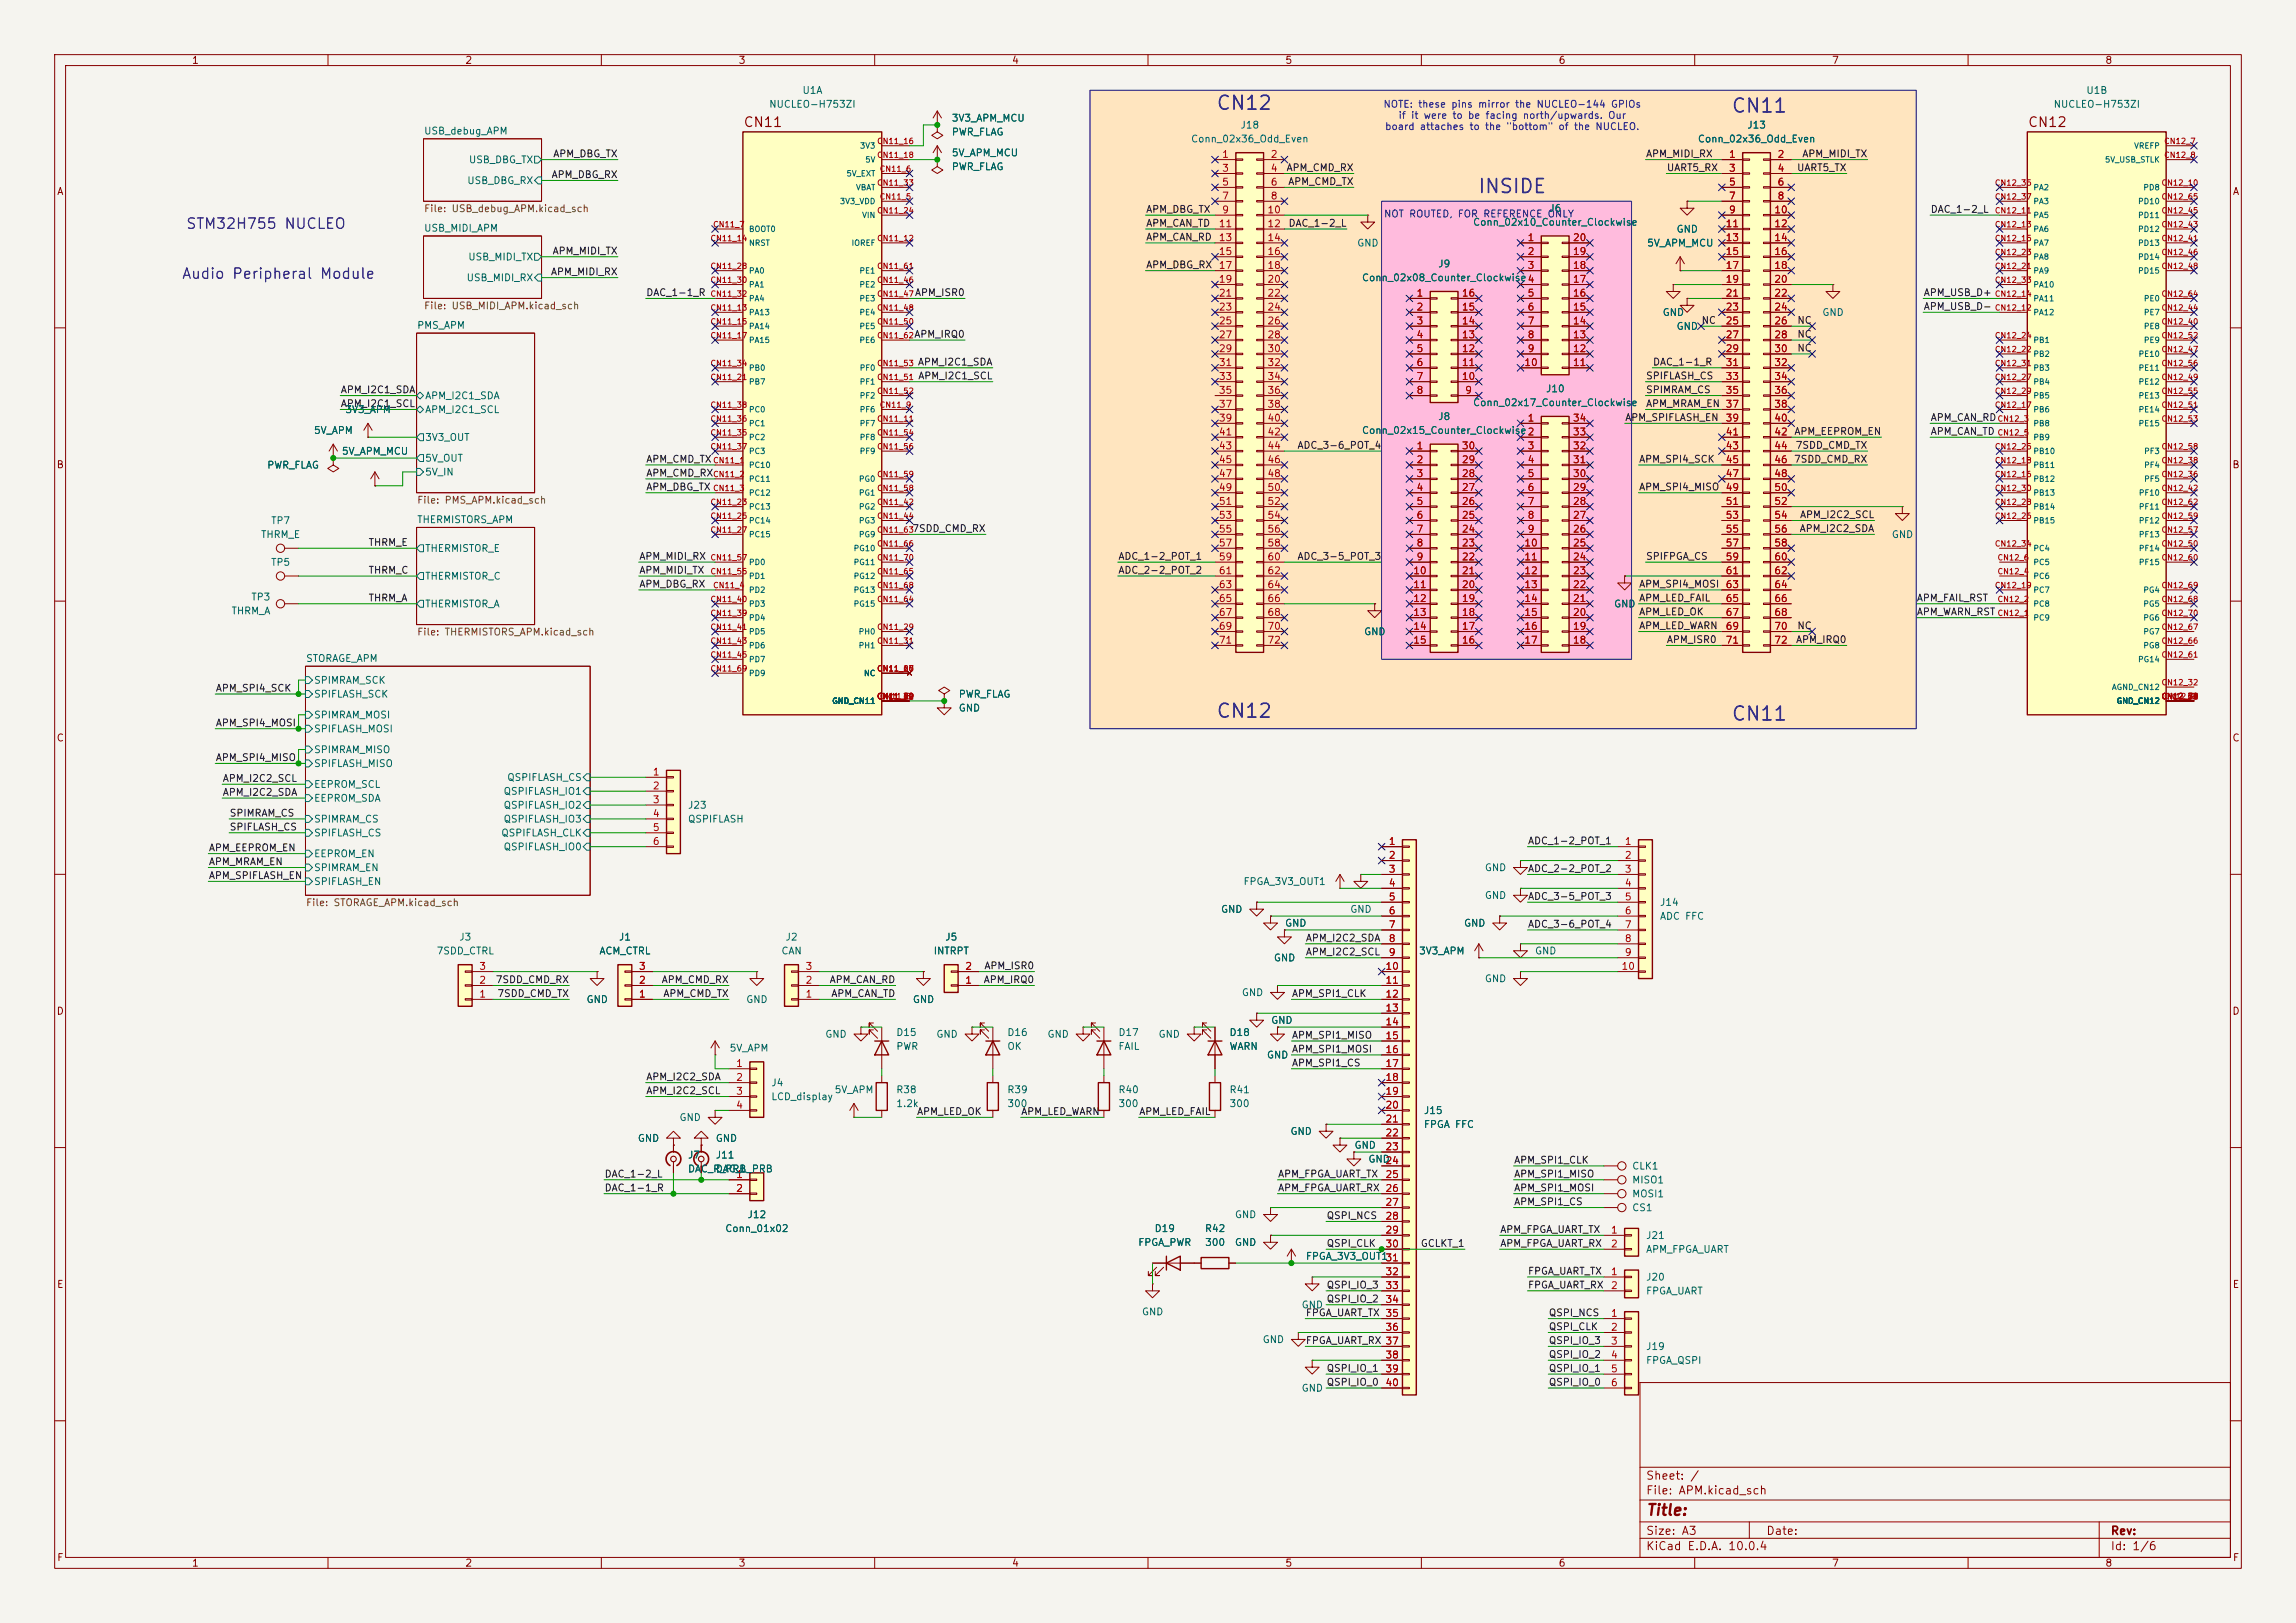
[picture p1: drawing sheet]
<svg xmlns="http://www.w3.org/2000/svg" width="420mm" height="297mm" viewBox="0 0 420 297" stroke-linecap="round" stroke-linejoin="round" font-family="sans-serif">
<defs><g id="words">
<g font-size="2.5" fill="#0000c2">
<text x="222.3" y="20.7">CN12</text>
<text x="316.6" y="21.3">CN11</text>
<text x="270.2" y="36">INSIDE</text>
<text x="222.3" y="132">CN12</text>
<text x="316.6" y="132.5">CN11</text>
</g>
<text font-size="2" fill="#840000" x="301" y="277.8">Title:</text>
<g font-size="1.9" fill="#0000c2">
<text x="33.9" y="42.4">STM32H755 NUCLEO</text>
<text x="33.2" y="51.5">Audio Peripheral Module</text>
</g>
<g font-size="1.8" fill="#840000">
<text x="135.9" y="23.7">CN11</text>
<text x="370.8" y="23.7">CN12</text>
</g>
<g font-size="1.5" fill="#840000">
<text x="301" y="273.8">File: APM.kicad_sch</text>
<text x="301" y="271.1">Sheet: /</text>
<text x="301" y="281.2">Size: A3</text>
<text x="323" y="281.2">Date:</text>
<text x="386" y="281.2">Rev:</text>
<text x="301" y="284">KiCad E.D.A. 10.0.4</text>
<text x="386" y="284">Id: 1/6</text>
</g>
<g font-size="1.3" fill="#840000">
<text x="35" y="12">1</text>
<text x="85" y="12">2</text>
<text x="135" y="12">3</text>
<text x="185" y="12">4</text>
<text x="235" y="12">5</text>
<text x="285" y="12">6</text>
<text x="335" y="12">7</text>
<text x="385" y="12">8</text>
<text x="10.3" y="36">A</text>
<text x="408.3" y="36">A</text>
<text x="10.3" y="86">B</text>
<text x="408.2" y="86">B</text>
<text x="10.3" y="136">C</text>
<text x="408.2" y="136">C</text>
<text x="10.3" y="186">D</text>
<text x="408.2" y="186">D</text>
<text x="10.3" y="236">E</text>
<text x="408.3" y="236">E</text>
<text x="10.3" y="286">F</text>
<text x="35" y="287">1</text>
<text x="85" y="287">2</text>
<text x="135" y="287">3</text>
<text x="185" y="287">4</text>
<text x="235" y="287">5</text>
<text x="285" y="287">6</text>
<text x="335" y="287">7</text>
<text x="385" y="287">8</text>
<text x="408.3" y="286">F</text>
</g>
<g font-size="1.3" fill="#006464">
<text x="146.7" y="17.5">U1A</text>
<text x="381.5" y="17.5">U1B</text>
<text x="140.6" y="20">NUCLEO-H753ZI</text>
<text x="174" y="22.6">3V3_APM_MCU</text>
<text x="226.8" y="23.8">J18</text>
<text x="319.5" y="23.8">J13</text>
<text x="375.5" y="20">NUCLEO-H753ZI</text>
<text x="77.5" y="24.9">USB_debug_APM</text>
<text x="174" y="25.1">PWR_FLAG</text>
<text x="174" y="28.9">5V_APM_MCU</text>
<text x="217.8" y="26.4">Conn_02x36_Odd_Even</text>
<text x="310.5" y="26.4">Conn_02x36_Odd_Even</text>
<text x="85.4" y="34">USB_DBG_RX</text>
<text x="85.7" y="30.2">USB_DBG_TX</text>
<text x="174" y="31.5">PWR_FLAG</text>
<text x="269.4" y="41.6">Conn_02x10_Counter_Clockwise</text>
<text x="283.3" y="39.1">J6</text>
<text x="77.5" y="42.7">USB_MIDI_APM</text>
<text x="85.5" y="48">USB_MIDI_TX</text>
<text x="248.2" y="45.4">GND</text>
<text x="301.2" y="45.4">5V_APM_MCU</text>
<text x="306.6" y="42.9">GND</text>
<text x="85.2" y="51.8">USB_MIDI_RX</text>
<text x="249" y="51.8">Conn_02x08_Counter_Clockwise4</text>
<text x="263" y="49.2">J9</text>
<text x="304" y="58.1">GND</text>
<text x="333.2" y="58.1">GND</text>
<text x="76.2" y="60.5">PMS_APM</text>
<text x="306.6" y="60.7">GND</text>
<text x="63.1" y="75.9">3V3_APM</text>
<text x="77.7" y="73.4">APM_I2C1_SDA</text>
<text x="77.7" y="75.9">APM_I2C1_SCL</text>
<text x="263" y="77.2">J8</text>
<text x="269.4" y="74.6">Conn_02x17_Counter_Clockwise</text>
<text x="282.7" y="72.1">J10</text>
<text x="57.3" y="79.7">5V_APM</text>
<text x="62.4" y="83.5">5V_APM_MCU</text>
<text x="77.7" y="81">3V3_OUT</text>
<text x="249" y="79.7">Conn_02x15_Counter_Clockwise2</text>
<text x="48.8" y="86.1">PWR_FLAG</text>
<text x="77.7" y="87.3">5V_IN</text>
<text x="77.7" y="84.8">5V_OUT</text>
<text x="47.6" y="98.8">THRM_E</text>
<text x="49.5" y="96.2">TP7</text>
<text x="76.2" y="96">THERMISTORS_APM</text>
<text x="77.7" y="101.3">THERMISTOR_E</text>
<text x="345.9" y="98.8">GND</text>
<text x="49.5" y="103.8">TP5</text>
<text x="77.7" y="106.4">THERMISTOR_C</text>
<text x="42.2" y="112.7">THRM_A</text>
<text x="45.9" y="110.2">TP3</text>
<text x="77.7" y="111.5">THERMISTOR_A</text>
<text x="295.1" y="111.5">GND</text>
<text x="249.4" y="116.5">GND</text>
<text x="55.9" y="121.4">STORAGE_APM</text>
<text x="57.3" y="125.4">SPIMRAM_SCK</text>
<text x="57.3" y="128">SPIFLASH_SCK</text>
<text x="57.3" y="131.8">SPIMRAM_MOSI</text>
<text x="175.3" y="130.5">GND</text>
<text x="175.3" y="128">PWR_FLAG</text>
<text x="57.3" y="134.3">SPIFLASH_MOSI</text>
<text x="57.3" y="140.7">SPIFLASH_MISO</text>
<text x="57.3" y="138.1">SPIMRAM_MISO</text>
<text x="92.7" y="143.2">QSPIFLASH_CS</text>
<text x="57.3" y="144.5">EEPROM_SCL</text>
<text x="57.3" y="147">EEPROM_SDA</text>
<text x="92" y="145.8">QSPIFLASH_IO1</text>
<text x="92" y="148.3">QSPIFLASH_IO2</text>
<text x="125.7" y="148.3">J23</text>
<text x="57.3" y="153.4">SPIFLASH_CS</text>
<text x="57.3" y="150.8">SPIMRAM_CS</text>
<text x="91.6" y="153.4">QSPIFLASH_CLK</text>
<text x="92" y="155.9">QSPIFLASH_IO0</text>
<text x="92" y="150.8">QSPIFLASH_IO3</text>
<text x="125.7" y="150.8">QSPIFLASH</text>
<text x="57.3" y="157.2">EEPROM_EN</text>
<text x="57.3" y="159.7">SPIMRAM_EN</text>
<text x="271.5" y="159.7">GND</text>
<text x="57.3" y="162.3">SPIFLASH_EN</text>
<text x="223.2" y="167.3">GND</text>
<text x="227.4" y="162.3">FPGA_3V3_OUT1</text>
<text x="246.9" y="167.3">GND</text>
<text x="271.5" y="164.8">GND</text>
<text x="303.5" y="166.1">J14</text>
<text x="83.9" y="172.4">J3</text>
<text x="113.1" y="172.4">J1</text>
<text x="143.6" y="172.4">J2</text>
<text x="172.8" y="172.4">J5</text>
<text x="235" y="169.9">GND</text>
<text x="267.7" y="169.9">GND</text>
<text x="303.5" y="168.6">ADC FFC</text>
<text x="79.8" y="175">7SDD_CTRL</text>
<text x="109.5" y="175">ACM_CTRL</text>
<text x="142.8" y="175">CAN</text>
<text x="170.7" y="175">INTRPT</text>
<text x="232.9" y="176.2">GND</text>
<text x="259.5" y="175">3V3_APM</text>
<text x="280.7" y="175">GND</text>
<text x="107.2" y="183.9">GND</text>
<text x="136.4" y="183.9">GND</text>
<text x="166.9" y="183.9">GND</text>
<text x="227.1" y="182.6">GND</text>
<text x="271.5" y="180">GND</text>
<text x="150.9" y="190.2">GND</text>
<text x="163.8" y="189.9">D15</text>
<text x="171.2" y="190.2">GND</text>
<text x="184.2" y="189.9">D16</text>
<text x="191.5" y="190.2">GND</text>
<text x="204.5" y="189.9">D17</text>
<text x="211.8" y="190.2">GND</text>
<text x="224.8" y="189.9">D18</text>
<text x="232.4" y="187.7">GND</text>
<text x="133.4" y="192.7">5V_APM</text>
<text x="163.8" y="192.4">PWR</text>
<text x="184.2" y="192.4">OK</text>
<text x="204.5" y="192.4">FAIL</text>
<text x="224.8" y="192.4">WARN</text>
<text x="231.6" y="194">GND</text>
<text x="141" y="199.1">J4</text>
<text x="141" y="201.6">LCD_display</text>
<text x="152.6" y="200.4">5V_APM</text>
<text x="163.8" y="202.9">1.2k</text>
<text x="163.8" y="200.4">R38</text>
<text x="184.2" y="202.9">300</text>
<text x="184.2" y="200.4">R39</text>
<text x="204.5" y="202.9">300</text>
<text x="204.5" y="200.4">R40</text>
<text x="224.8" y="202.9">300</text>
<text x="224.8" y="200.4">R41</text>
<text x="116.6" y="209.3">GND</text>
<text x="124.2" y="205.4">GND</text>
<text x="130.8" y="209.3">GND</text>
<text x="235.9" y="208">GND</text>
<text x="260.4" y="204.2">J15</text>
<text x="260.4" y="206.7">FPGA FFC</text>
<text x="125.7" y="212.3">J7</text>
<text x="125.7" y="214.9">DAC_R_PRB</text>
<text x="130.8" y="214.9">DAC_L_PRB</text>
<text x="130.8" y="212.3">J11</text>
<text x="247.7" y="210.5">GND</text>
<text x="250.2" y="213.1">GND</text>
<text x="298.5" y="214.3">CLK1</text>
<text x="298.5" y="216.9">MISO1</text>
<text x="298.5" y="219.4">MOSI1</text>
<text x="298.5" y="222">CS1</text>
<text x="132.6" y="225.8">Conn_01x02</text>
<text x="136.6" y="223.2">J12</text>
<text x="211.1" y="225.8">D19</text>
<text x="220.3" y="225.8">R42</text>
<text x="225.8" y="223.2">GND</text>
<text x="301" y="227">J21</text>
<text x="208.1" y="228.3">FPGA_PWR</text>
<text x="220.3" y="228.3">300</text>
<text x="225.8" y="228.3">GND</text>
<text x="238.8" y="230.8">FPGA_3V3_OUT1</text>
<text x="301" y="229.6">APM_FPGA_UART</text>
<text x="238" y="239.7">GND</text>
<text x="301" y="237.2">FPGA_UART</text>
<text x="301" y="234.7">J20</text>
<text x="208.8" y="241">GND</text>
<text x="230.9" y="246.1">GND</text>
<text x="301" y="247.4">J19</text>
<text x="301" y="249.9">FPGA_QSPI</text>
<text x="238" y="255">GND</text>
</g>
<g font-size="1.3" fill="#0000c2">
<text x="252.9" y="20">NOTE: these pins mirror the NUCLEO-144 GPIOs</text>
<text x="255.7" y="22.1">if it were to be facing north/upwards. Our</text>
<text x="253.3" y="24.1">board attaches to the &quot;bottom&quot; of the NUCLEO.</text>
<text x="253.1" y="40.1">NOT ROUTED, FOR REFERENCE ONLY</text>
</g>
<g font-size="1.3" fill="#0f0f0f">
<text x="101.1" y="29.1">APM_DBG_TX</text>
<text x="301" y="29.1">APM_MIDI_RX</text>
<text x="329.6" y="29.1">APM_MIDI_TX</text>
<text x="100.8" y="32.9">APM_DBG_RX</text>
<text x="235.2" y="31.6">APM_CMD_RX</text>
<text x="235.5" y="34.2">APM_CMD_TX</text>
<text x="304.8" y="31.6">UART5_RX</text>
<text x="328.6" y="31.6">UART5_TX</text>
<text x="209.5" y="39.2">APM_DBG_TX</text>
<text x="209.5" y="41.8">APM_CAN_TD</text>
<text x="235.6" y="41.8">DAC_1-2_L</text>
<text x="353.1" y="39.2">DAC_1-2_L</text>
<text x="101" y="46.9">APM_MIDI_TX</text>
<text x="209.5" y="44.3">APM_CAN_RD</text>
<text x="100.7" y="50.7">APM_MIDI_RX</text>
<text x="209.5" y="49.4">APM_DBG_RX</text>
<text x="118.1" y="54.5">DAC_1-1_R</text>
<text x="167.3" y="54.5">APM_ISR0</text>
<text x="311.1" y="59.6">NC</text>
<text x="328.7" y="59.6">NC</text>
<text x="351.8" y="54.5">APM_USB_D+</text>
<text x="351.8" y="57">APM_USB_D-</text>
<text x="167.1" y="62.1">APM_IRQ0</text>
<text x="328.7" y="64.6">NC</text>
<text x="328.7" y="62.1">NC</text>
<text x="167.8" y="67.2">APM_I2C1_SDA</text>
<text x="167.9" y="69.7">APM_I2C1_SCL</text>
<text x="301" y="69.7">SPIFLASH_CS</text>
<text x="302.3" y="67.2">DAC_1-1_R</text>
<text x="62.2" y="74.8">APM_I2C1_SCL</text>
<text x="62.2" y="72.3">APM_I2C1_SDA</text>
<text x="297.2" y="77.3">APM_SPIFLASH_EN</text>
<text x="301" y="72.3">SPIMRAM_CS</text>
<text x="301" y="74.8">APM_MRAM_EN 37</text>
<text x="353.1" y="77.3">APM_CAN_RD</text>
<text x="237.2" y="82.4">ADC_3-6_POT_4</text>
<text x="328.1" y="79.9">APM_EEPROM_EN</text>
<text x="328.4" y="82.4">7SDD_CMD_TX</text>
<text x="353.1" y="79.9">APM_CAN_TD</text>
<text x="118.1" y="87.5">APM_CMD_RX</text>
<text x="118.1" y="85">APM_CMD_TX</text>
<text x="299.7" y="85">APM_SPI4_SCK</text>
<text x="328.1" y="85">7SDD_CMD_RX</text>
<text x="118.1" y="90">APM_DBG_TX</text>
<text x="299.7" y="90">APM_SPI4_MISO</text>
<text x="329.2" y="95.1">APM_I2C2_SCL</text>
<text x="67.3" y="100.2">THRM_E</text>
<text x="166.8" y="97.7">7SDD_CMD_RX</text>
<text x="329.1" y="97.7">APM_I2C2_SDA</text>
<text x="67.3" y="105.3">THRM_C</text>
<text x="116.8" y="105.3">APM_MIDI_TX</text>
<text x="116.8" y="102.7">APM_MIDI_RX</text>
<text x="116.8" y="107.8">APM_DBG_RX</text>
<text x="204.5" y="105.3">ADC_2-2_POT_2</text>
<text x="204.5" y="102.7">ADC_1-2_POT_1</text>
<text x="237.2" y="102.7">ADC_3-5_POT_3</text>
<text x="299.7" y="107.8">APM_SPI4_MOSI</text>
<text x="301" y="102.7">SPIFPGA_CS</text>
<text x="67.3" y="110.4">THRM_A</text>
<text x="299.7" y="110.4">APM_LED_FAIL</text>
<text x="299.7" y="112.9">APM_LED_OK</text>
<text x="350.5" y="112.9">APM_WARN_RST</text>
<text x="350.5" y="110.4">APM_FAIL_RST</text>
<text x="299.7" y="115.4">APM_LED_WARN</text>
<text x="304.8" y="118">APM_ISR0</text>
<text x="328.4" y="118">APM_IRQ0</text>
<text x="328.7" y="115.4">NC</text>
<text x="39.4" y="126.9">APM_SPI4_SCK</text>
<text x="39.4" y="133.2">APM_SPI4_MOSI</text>
<text x="39.4" y="139.6">APM_SPI4_MISO</text>
<text x="40.6" y="143.4">APM_I2C2_SCL</text>
<text x="40.6" y="145.9">APM_I2C2_SDA</text>
<text x="41.9" y="149.7">SPIMRAM_CS</text>
<text x="41.9" y="152.3">SPIFLASH_CS</text>
<text x="279.4" y="154.8">ADC_1-2_POT_1</text>
<text x="38.1" y="158.6">APM_MRAM_EN</text>
<text x="38.1" y="161.2">APM_SPIFLASH_EN</text>
<text x="38.1" y="156.1">APM_EEPROM_EN</text>
<text x="279.4" y="159.9">ADC_2-2_POT_2</text>
<text x="279.4" y="165">ADC_3-5_POT_3</text>
<text x="238.8" y="172.6">APM_I2C2_SDA</text>
<text x="279.4" y="170.1">ADC_3-6_POT_4</text>
<text x="180" y="177.7">APM_ISR0</text>
<text x="238.8" y="175.1">APM_I2C2_SCL</text>
<text x="90.6" y="180.2">7SDD_CMD_RX</text>
<text x="90.9" y="182.8">7SDD_CMD_TX</text>
<text x="120.9" y="180.2">APM_CMD_RX</text>
<text x="121.2" y="182.8">APM_CMD_TX</text>
<text x="151.7" y="180.2">APM_CAN_RD</text>
<text x="152" y="182.8">APM_CAN_TD</text>
<text x="179.8" y="180.2">APM_IRQ0</text>
<text x="236.2" y="182.8">APM_SPI1_CLK</text>
<text x="236.2" y="190.4">APM_SPI1_MISO</text>
<text x="118.1" y="198">APM_I2C2_SDA</text>
<text x="236.2" y="195.5">APM_SPI1_CS</text>
<text x="236.2" y="192.9">APM_SPI1_MOSI</text>
<text x="118.1" y="200.5">APM_I2C2_SCL</text>
<text x="167.6" y="204.3">APM_LED_OK</text>
<text x="186.7" y="204.3">APM_LED_WARN</text>
<text x="208.3" y="204.3">APM_LED_FAIL</text>
<text x="110.5" y="215.8">DAC_1-2_L</text>
<text x="233.7" y="215.8">APM_FPGA_UART_TX</text>
<text x="276.9" y="215.8">APM_SPI1_MISO</text>
<text x="276.9" y="213.2">APM_SPI1_CLK</text>
<text x="110.5" y="218.3">DAC_1-1_R</text>
<text x="233.7" y="218.3">APM_FPGA_UART_RX 26</text>
<text x="276.9" y="218.3">APM_SPI1_MOSI</text>
<text x="276.9" y="220.9">APM_SPI1_CS</text>
<text x="242.6" y="223.4">QSPI_NCS</text>
<text x="274.3" y="225.9">APM_FPGA_UART_TX</text>
<text x="242.6" y="228.5">QSPI_CLK</text>
<text x="259.8" y="228.5">GCLKT_1</text>
<text x="274.3" y="228.5">APM_FPGA_UART_RX</text>
<text x="279.4" y="233.6">FPGA_UART_TX</text>
<text x="242.6" y="238.6">QSPI_IO_2</text>
<text x="242.6" y="236.1">QSPI_IO_3</text>
<text x="279.4" y="236.1">FPGA_UART_RX</text>
<text x="238.8" y="241.2">FPGA_UART_TX 35</text>
<text x="283.2" y="241.2">QSPI_NCS</text>
<text x="283.2" y="243.7">QSPI_CLK</text>
<text x="238.8" y="246.3">FPGA_UART_RX 37</text>
<text x="242.6" y="251.3">QSPI_IO_1</text>
<text x="283.2" y="251.3">QSPI_IO_1</text>
<text x="283.2" y="248.8">QSPI_IO_2</text>
<text x="283.2" y="246.3">QSPI_IO_3</text>
<text x="242.6" y="253.9">QSPI_IO_0</text>
<text x="283.2" y="253.9">QSPI_IO_0</text>
</g>
<g font-size="1.3" fill="#a90000">
<text x="223.4" y="29.2">1</text>
<text x="232.3" y="29.2">2</text>
<text x="316.2" y="29.2">1</text>
<text x="325" y="29.2">2</text>
<text x="223.4" y="31.7">3</text>
<text x="223.4" y="34.3">5</text>
<text x="232.3" y="31.7">4</text>
<text x="232.3" y="34.3">6</text>
<text x="316.2" y="31.7">3</text>
<text x="316.2" y="34.3">5</text>
<text x="325" y="31.7">4</text>
<text x="325" y="34.3">6</text>
<text x="222.8" y="41.9">11</text>
<text x="223.4" y="36.8">7</text>
<text x="223.4" y="39.3">9</text>
<text x="231.7" y="39.3">10</text>
<text x="231.7" y="41.9">12</text>
<text x="232.3" y="36.8">8</text>
<text x="315.6" y="41.9">11</text>
<text x="316.2" y="36.8">7</text>
<text x="316.2" y="39.3">9</text>
<text x="324.4" y="39.3">10</text>
<text x="324.4" y="41.9">12</text>
<text x="325" y="36.8">8</text>
<text x="222.8" y="44.4">13</text>
<text x="222.8" y="47">15</text>
<text x="231.7" y="44.4">14</text>
<text x="231.7" y="47">16</text>
<text x="279.3" y="44.4">1</text>
<text x="279.3" y="47">2</text>
<text x="287.6" y="47">19</text>
<text x="287.6" y="44.4">20</text>
<text x="315.6" y="44.4">13</text>
<text x="315.6" y="47">15</text>
<text x="324.4" y="44.4">14</text>
<text x="324.4" y="47">16</text>
<text x="222.8" y="49.5">17</text>
<text x="222.8" y="52">19</text>
<text x="231.7" y="49.5">18</text>
<text x="231.7" y="52">20</text>
<text x="279.3" y="49.5">3</text>
<text x="287.6" y="52">17</text>
<text x="287.6" y="49.5">18</text>
<text x="315.6" y="49.5">17</text>
<text x="315.6" y="52">19</text>
<text x="324.4" y="49.5">18</text>
<text x="324.4" y="52">20</text>
<text x="222.8" y="54.6">21</text>
<text x="222.8" y="57.1">23</text>
<text x="222.8" y="59.7">25</text>
<text x="231.7" y="54.6">22</text>
<text x="231.7" y="57.1">24</text>
<text x="231.7" y="59.7">26</text>
<text x="259" y="54.6">1</text>
<text x="259" y="57.1">2</text>
<text x="259" y="59.7">3</text>
<text x="267.3" y="59.7">14</text>
<text x="267.3" y="57.1">15</text>
<text x="267.3" y="54.6">16</text>
<text x="279.3" y="54.6">5</text>
<text x="279.3" y="57.1">6</text>
<text x="279.3" y="59.7">7</text>
<text x="287.6" y="59.7">14</text>
<text x="287.6" y="57.1">15</text>
<text x="287.6" y="54.6">16</text>
<text x="315.6" y="54.6">21</text>
<text x="315.6" y="57.1">23</text>
<text x="315.6" y="59.7">25</text>
<text x="324.4" y="54.6">22</text>
<text x="324.4" y="57.1">24</text>
<text x="324.4" y="59.7">26</text>
<text x="222.8" y="62.2">27</text>
<text x="222.8" y="64.7">29</text>
<text x="231.7" y="62.2">28</text>
<text x="231.7" y="64.7">30</text>
<text x="259" y="62.2">4</text>
<text x="259" y="64.7">5</text>
<text x="267.3" y="64.7">12</text>
<text x="267.3" y="62.2">13</text>
<text x="279.3" y="62.2">8</text>
<text x="279.3" y="64.7">9</text>
<text x="287.6" y="64.7">12</text>
<text x="287.6" y="62.2">13</text>
<text x="315.6" y="62.2">27</text>
<text x="315.6" y="64.7">29</text>
<text x="324.4" y="62.2">28</text>
<text x="324.4" y="64.7">30</text>
<text x="222.8" y="67.3">31</text>
<text x="222.8" y="69.8">33</text>
<text x="231.7" y="67.3">32</text>
<text x="231.7" y="69.8">34</text>
<text x="259" y="67.3">6</text>
<text x="259" y="69.8">7</text>
<text x="267.3" y="69.8">10</text>
<text x="267.3" y="67.3">11</text>
<text x="278.7" y="67.3">10</text>
<text x="287.6" y="67.3">11</text>
<text x="315.6" y="67.3">31</text>
<text x="315.6" y="69.8">33</text>
<text x="324.4" y="67.3">32</text>
<text x="324.4" y="69.8">34</text>
<text x="222.8" y="72.4">35</text>
<text x="222.8" y="74.9">37</text>
<text x="222.8" y="77.4">39</text>
<text x="231.7" y="72.4">36</text>
<text x="231.7" y="74.9">38</text>
<text x="231.7" y="77.4">40</text>
<text x="259" y="72.4">8</text>
<text x="267.9" y="72.4">9</text>
<text x="279.3" y="77.4">1</text>
<text x="287.6" y="77.4">34</text>
<text x="315.6" y="72.4">35</text>
<text x="315.6" y="77.4">39</text>
<text x="315.6" y="74.9">37</text>
<text x="324.4" y="72.4">36</text>
<text x="324.4" y="74.9">38</text>
<text x="324.4" y="77.4">40</text>
<text x="222.8" y="80">41</text>
<text x="222.8" y="82.5">43</text>
<text x="231.7" y="80">42</text>
<text x="231.7" y="82.5">44</text>
<text x="259" y="82.5">1</text>
<text x="267.3" y="82.5">30</text>
<text x="279.3" y="82.5">3</text>
<text x="287.6" y="82.5">32</text>
<text x="287.6" y="80">33</text>
<text x="315.6" y="80">41</text>
<text x="315.6" y="82.5">43</text>
<text x="324.4" y="80">42</text>
<text x="324.4" y="82.5">44</text>
<text x="222.8" y="85.1">45</text>
<text x="222.8" y="87.6">47</text>
<text x="231.7" y="85.1">46</text>
<text x="231.7" y="87.6">48</text>
<text x="259" y="85.1">2</text>
<text x="259" y="87.6">3</text>
<text x="267.3" y="87.6">28</text>
<text x="267.3" y="85.1">29</text>
<text x="279.3" y="85.1">4</text>
<text x="279.3" y="87.6">5</text>
<text x="287.6" y="87.6">30</text>
<text x="287.6" y="85.1">31</text>
<text x="315.6" y="85.1">45</text>
<text x="315.6" y="87.6">47</text>
<text x="324.4" y="85.1">46</text>
<text x="324.4" y="87.6">48</text>
<text x="222.8" y="90.1">49</text>
<text x="222.8" y="92.7">51</text>
<text x="222.8" y="95.2">53</text>
<text x="231.7" y="90.1">50</text>
<text x="231.7" y="92.7">52</text>
<text x="231.7" y="95.2">54</text>
<text x="259" y="90.1">4</text>
<text x="259" y="92.7">5</text>
<text x="259" y="95.2">6</text>
<text x="267.3" y="95.2">25</text>
<text x="267.3" y="92.7">26</text>
<text x="267.3" y="90.1">27</text>
<text x="279.3" y="90.1">6</text>
<text x="279.3" y="92.7">7</text>
<text x="279.3" y="95.2">8</text>
<text x="287.6" y="95.2">27</text>
<text x="287.6" y="92.7">28</text>
<text x="287.6" y="90.1">29</text>
<text x="315.6" y="90.1">49</text>
<text x="315.6" y="92.7">51</text>
<text x="315.6" y="95.2">53</text>
<text x="324.4" y="90.1">50</text>
<text x="324.4" y="92.7">52</text>
<text x="324.4" y="95.2">54</text>
<text x="222.8" y="97.8">55</text>
<text x="222.8" y="100.3">57</text>
<text x="231.7" y="97.8">56</text>
<text x="231.7" y="100.3">58</text>
<text x="259" y="97.8">7</text>
<text x="259" y="100.3">8</text>
<text x="267.3" y="100.3">23</text>
<text x="267.3" y="97.8">24</text>
<text x="278.7" y="100.3">10</text>
<text x="279.3" y="97.8">9</text>
<text x="287.6" y="100.3">25</text>
<text x="287.6" y="97.8">26</text>
<text x="315.6" y="97.8">55</text>
<text x="315.6" y="100.3">57</text>
<text x="324.4" y="97.8">56</text>
<text x="324.4" y="100.3">58</text>
<text x="222.8" y="102.8">59</text>
<text x="222.8" y="105.4">61</text>
<text x="222.8" y="107.9">63</text>
<text x="231.7" y="102.8">60</text>
<text x="231.7" y="105.4">62</text>
<text x="231.7" y="107.9">64</text>
<text x="258.4" y="105.4">10</text>
<text x="258.4" y="107.9">11</text>
<text x="259" y="102.8">9</text>
<text x="267.3" y="107.9">20</text>
<text x="267.3" y="105.4">21</text>
<text x="267.3" y="102.8">22</text>
<text x="278.7" y="102.8">11</text>
<text x="278.7" y="105.4">12</text>
<text x="278.7" y="107.9">13</text>
<text x="287.6" y="107.9">22</text>
<text x="287.6" y="105.4">23</text>
<text x="287.6" y="102.8">24</text>
<text x="315.6" y="102.8">59</text>
<text x="315.6" y="105.4">61</text>
<text x="315.6" y="107.9">63</text>
<text x="324.4" y="102.8">60</text>
<text x="324.4" y="105.4">62</text>
<text x="324.4" y="107.9">64</text>
<text x="222.8" y="110.5">65</text>
<text x="222.8" y="113">67</text>
<text x="231.7" y="110.5">66</text>
<text x="231.7" y="113">68</text>
<text x="258.4" y="110.5">12</text>
<text x="258.4" y="113">13</text>
<text x="267.3" y="113">18</text>
<text x="267.3" y="110.5">19</text>
<text x="278.7" y="110.5">14</text>
<text x="278.7" y="113">15</text>
<text x="287.6" y="113">20</text>
<text x="287.6" y="110.5">21</text>
<text x="315.6" y="110.5">65</text>
<text x="315.6" y="113">67</text>
<text x="324.4" y="110.5">66</text>
<text x="324.4" y="113">68</text>
<text x="222.8" y="115.5">69</text>
<text x="222.8" y="118.1">71</text>
<text x="231.7" y="115.5">70</text>
<text x="231.7" y="118.1">72</text>
<text x="258.4" y="115.5">14</text>
<text x="258.4" y="118.1">15</text>
<text x="267.3" y="118.1">16</text>
<text x="267.3" y="115.5">17</text>
<text x="278.7" y="115.5">16</text>
<text x="278.7" y="118.1">17</text>
<text x="287.6" y="118.1">18</text>
<text x="287.6" y="115.5">19</text>
<text x="315.6" y="115.5">69</text>
<text x="315.6" y="118.1">71</text>
<text x="324.4" y="115.5">70</text>
<text x="324.4" y="118.1">72</text>
<text x="119.3" y="142.2">1</text>
<text x="119.3" y="144.8">2</text>
<text x="119.3" y="147.3">3</text>
<text x="119.3" y="149.8">4</text>
<text x="119.3" y="152.4">5</text>
<text x="119.3" y="154.9">6</text>
<text x="253.9" y="154.9">1</text>
<text x="297.1" y="154.9">1</text>
<text x="253.9" y="157.5">2</text>
<text x="253.9" y="160">3</text>
<text x="297.1" y="157.5">2</text>
<text x="297.1" y="160">3</text>
<text x="253.9" y="162.5">4</text>
<text x="253.9" y="165.1">5</text>
<text x="253.9" y="167.6">6</text>
<text x="297.1" y="162.5">4</text>
<text x="297.1" y="165.1">5</text>
<text x="297.1" y="167.6">6</text>
<text x="253.9" y="170.2">7</text>
<text x="253.9" y="172.7">8</text>
<text x="297.1" y="170.2">7</text>
<text x="297.1" y="172.7">8</text>
<text x="87.6" y="177.8">3</text>
<text x="116.8" y="177.8">3</text>
<text x="147.2" y="177.8">3</text>
<text x="176.5" y="177.8">2</text>
<text x="253.3" y="177.8">10</text>
<text x="253.9" y="175.2">9</text>
<text x="296.5" y="177.8">10</text>
<text x="297.1" y="175.2">9</text>
<text x="87.6" y="182.9">1</text>
<text x="87.6" y="180.3">2</text>
<text x="116.8" y="182.9">1</text>
<text x="116.8" y="180.3">2</text>
<text x="147.2" y="182.9">1</text>
<text x="147.2" y="180.3">2</text>
<text x="176.5" y="180.3">1</text>
<text x="253.3" y="180.3">11</text>
<text x="253.3" y="182.9">12</text>
<text x="253.3" y="185.4">13</text>
<text x="253.3" y="187.9">14</text>
<text x="253.3" y="190.5">15</text>
<text x="134.5" y="195.6">1</text>
<text x="253.3" y="193">16</text>
<text x="253.3" y="195.6">17</text>
<text x="134.5" y="198.1">2</text>
<text x="134.5" y="200.6">3</text>
<text x="134.5" y="203.2">4</text>
<text x="253.3" y="198.1">18</text>
<text x="253.3" y="200.6">19</text>
<text x="253.3" y="203.2">20</text>
<text x="253.3" y="205.7">21</text>
<text x="253.3" y="208.3">22</text>
<text x="134.5" y="215.9">1</text>
<text x="253.3" y="210.8">23</text>
<text x="253.3" y="213.3">24</text>
<text x="253.3" y="215.9">25</text>
<text x="134.5" y="218.4">2</text>
<text x="253.3" y="221">27</text>
<text x="253.3" y="218.4">26</text>
<text x="253.3" y="223.5">28</text>
<text x="253.3" y="226">29</text>
<text x="294.6" y="226">1</text>
<text x="253.3" y="228.6">30</text>
<text x="253.3" y="231.1">31</text>
<text x="253.3" y="233.7">32</text>
<text x="294.6" y="228.6">2</text>
<text x="294.6" y="233.7">1</text>
<text x="253.3" y="236.2">33</text>
<text x="253.3" y="238.7">34</text>
<text x="294.6" y="236.2">2</text>
<text x="253.3" y="243.8">36</text>
<text x="253.3" y="241.3">35</text>
<text x="294.6" y="241.3">1</text>
<text x="294.6" y="243.8">2</text>
<text x="253.3" y="248.9">38</text>
<text x="253.3" y="251.4">39</text>
<text x="253.3" y="246.4">37</text>
<text x="294.6" y="246.4">3</text>
<text x="294.6" y="248.9">4</text>
<text x="294.6" y="251.4">5</text>
<text x="253.3" y="254">40</text>
<text x="294.6" y="254">6</text>
</g>
<g font-size="1.3" fill="#725600">
<text x="77.5" y="39.1">File: USB_debug_APM.kicad_sch</text>
<text x="77.5" y="56.9">File: USB_MIDI_APM.kicad_sch</text>
<text x="76.2" y="92.5">File: PMS_APM.kicad_sch</text>
<text x="76.2" y="116.6">File: THERMISTORS_APM.kicad_sch</text>
<text x="55.9" y="166.1">File: STORAGE_APM.kicad_sch</text>
</g>
<g font-size="1" fill="#006464">
<text x="157.2" y="27.4">3V3</text>
<text x="158.2" y="30">5V</text>
<text x="385" y="30">5V_USB_STLK</text>
<text x="390.3" y="27.4">VREFP</text>
<text x="154.7" y="32.5">5V_EXT</text>
<text x="156.5" y="35.1">VBAT</text>
<text x="371.9" y="35.1">PA2</text>
<text x="392" y="35.1">PD8</text>
<text x="153.5" y="37.6">3V3_VDD</text>
<text x="157.6" y="40.1">VIN</text>
<text x="371.9" y="40.1">PA5</text>
<text x="371.9" y="37.6">PA3</text>
<text x="391" y="40.1">PD11</text>
<text x="391" y="37.6">PD10</text>
<text x="136.9" y="42.7">BOOT0</text>
<text x="136.9" y="45.2">NRST</text>
<text x="155.7" y="45.2">IOREF</text>
<text x="371.9" y="42.7">PA6</text>
<text x="371.9" y="45.2">PA7</text>
<text x="371.9" y="47.8">PA8</text>
<text x="391" y="45.2">PD13</text>
<text x="391" y="42.7">PD12</text>
<text x="391" y="47.8">PD14</text>
<text x="136.9" y="50.3">PA0</text>
<text x="136.9" y="52.8">PA1</text>
<text x="157.1" y="52.8">PE2</text>
<text x="157.1" y="50.3">PE1</text>
<text x="371.9" y="50.3">PA9</text>
<text x="371.9" y="52.8">PA10</text>
<text x="391" y="50.3">PD15</text>
<text x="136.9" y="57.9">PA13</text>
<text x="136.9" y="55.4">PA4</text>
<text x="157.1" y="55.4">PE3</text>
<text x="157.1" y="57.9">PE4</text>
<text x="371.9" y="57.9">PA12</text>
<text x="371.9" y="55.4">PA11</text>
<text x="392.1" y="57.9">PE7</text>
<text x="392.1" y="55.4">PE0</text>
<text x="136.9" y="60.5">PA14</text>
<text x="136.9" y="63">PA15</text>
<text x="157.1" y="60.5">PE5</text>
<text x="157.1" y="63">PE6</text>
<text x="371.9" y="65.5">PB2</text>
<text x="371.9" y="63">PB1</text>
<text x="391.1" y="65.5">PE10</text>
<text x="392.1" y="60.5">PE8</text>
<text x="392.1" y="63">PE9</text>
<text x="136.9" y="70.6">PB7</text>
<text x="136.9" y="68.1">PB0</text>
<text x="157.2" y="70.6">PF1</text>
<text x="157.2" y="68.1">PF0</text>
<text x="371.9" y="70.6">PB4</text>
<text x="371.9" y="68.1">PB3</text>
<text x="391.1" y="70.6">PE12</text>
<text x="391.1" y="68.1">PE11</text>
<text x="136.9" y="75.7">PC0</text>
<text x="157.2" y="75.7">PF6</text>
<text x="157.2" y="73.2">PF2</text>
<text x="371.9" y="75.7">PB6</text>
<text x="371.9" y="73.2">PB5</text>
<text x="391.1" y="75.7">PE14</text>
<text x="391.1" y="73.2">PE13</text>
<text x="136.9" y="80.8">PC2</text>
<text x="136.9" y="78.2">PC1</text>
<text x="136.9" y="83.3">PC3</text>
<text x="157.2" y="78.2">PF7</text>
<text x="157.2" y="80.8">PF8</text>
<text x="157.2" y="83.3">PF9</text>
<text x="371.9" y="78.2">PB8</text>
<text x="371.9" y="80.8">PB9</text>
<text x="371.9" y="83.3">PB10</text>
<text x="391.1" y="78.2">PE15</text>
<text x="392.1" y="83.3">PF3</text>
<text x="136.9" y="85.9">PC10</text>
<text x="136.9" y="88.4">PC11</text>
<text x="157" y="88.4">PG0</text>
<text x="371.9" y="88.4">PB12</text>
<text x="371.9" y="85.9">PB11</text>
<text x="392.1" y="88.4">PF5</text>
<text x="392.1" y="85.9">PF4</text>
<text x="136.9" y="90.9">PC12</text>
<text x="136.9" y="93.5">PC13</text>
<text x="157" y="93.5">PG2</text>
<text x="157" y="90.9">PG1</text>
<text x="371.9" y="93.5">PB14</text>
<text x="371.9" y="90.9">PB13</text>
<text x="391.1" y="90.9">PF10</text>
<text x="391.1" y="93.5">PF11</text>
<text x="136.9" y="96">PC14</text>
<text x="136.9" y="98.6">PC15</text>
<text x="156.1" y="101.1">PG10</text>
<text x="157" y="96">PG3</text>
<text x="157" y="98.6">PG9</text>
<text x="371.9" y="96">PB15</text>
<text x="371.9" y="101.1">PC4</text>
<text x="391.1" y="101.1">PF14</text>
<text x="391.1" y="98.6">PF13</text>
<text x="391.1" y="96">PF12</text>
<text x="136.9" y="106.2">PD1</text>
<text x="136.9" y="103.6">PD0</text>
<text x="156.1" y="106.2">PG12</text>
<text x="156.1" y="103.6">PG11</text>
<text x="371.9" y="106.2">PC6</text>
<text x="371.9" y="103.6">PC5</text>
<text x="391.1" y="103.6">PF15</text>
<text x="136.9" y="108.7">PD2</text>
<text x="136.9" y="113.8">PD4</text>
<text x="136.9" y="111.3">PD3</text>
<text x="156.1" y="111.3">PG15</text>
<text x="156.1" y="108.7">PG13</text>
<text x="371.9" y="113.8">PC9</text>
<text x="371.9" y="111.3">PC8</text>
<text x="371.9" y="108.7">PC7</text>
<text x="392" y="111.3">PG5</text>
<text x="392" y="108.7">PG4</text>
<text x="392" y="113.8">PG6</text>
<text x="136.9" y="116.3">PD5</text>
<text x="136.9" y="118.9">PD6</text>
<text x="157" y="116.3">PH0</text>
<text x="157" y="118.9">PH1</text>
<text x="392" y="118.9">PG8</text>
<text x="392" y="116.3">PG7</text>
<text x="136.9" y="121.4">PD7</text>
<text x="136.9" y="124">PD9</text>
<text x="157.9" y="124">NC</text>
<text x="391" y="121.4">PG14</text>
<text x="152.1" y="129">GND_CN11</text>
<text x="386.2" y="126.5">AGND_CN12</text>
<text x="387.1" y="129">GND_CN12</text>
</g>
<g font-size="1" fill="#a90000">
<text x="160.3" y="26.6">CN11_16</text>
<text x="160.3" y="29.1">CN11_18</text>
<text x="395.8" y="26.6">CN12_7</text>
<text x="395.8" y="29.1">CN12_8</text>
<text x="160.3" y="34.2">CN11_33</text>
<text x="160.8" y="31.7">CN11_6</text>
<text x="364.8" y="34.2">CN12_35</text>
<text x="395.3" y="34.2">CN12_10</text>
<text x="130.3" y="41.8">CN11_7</text>
<text x="160.3" y="39.3">CN11_24</text>
<text x="160.8" y="36.8">CN11_5</text>
<text x="364.8" y="39.3">CN12_11</text>
<text x="364.8" y="41.8">CN12_13</text>
<text x="364.8" y="36.8">CN12_37</text>
<text x="395.3" y="41.8">CN12_43</text>
<text x="395.3" y="39.3">CN12_45</text>
<text x="395.3" y="36.8">CN12_65</text>
<text x="129.9" y="44.4">CN11_14</text>
<text x="160.3" y="44.4">CN11_12</text>
<text x="364.8" y="44.4">CN12_15</text>
<text x="364.8" y="46.9">CN12_23</text>
<text x="395.3" y="44.4">CN12_41</text>
<text x="395.3" y="46.9">CN12_46</text>
<text x="129.9" y="49.5">CN11_28</text>
<text x="129.9" y="52">CN11_30</text>
<text x="160.3" y="52">CN11_46</text>
<text x="160.3" y="49.5">CN11_61</text>
<text x="364.8" y="49.5">CN12_21</text>
<text x="364.8" y="52">CN12_33</text>
<text x="395.3" y="49.5">CN12_48</text>
<text x="129.9" y="57.1">CN11_13</text>
<text x="129.9" y="59.6">CN11_15</text>
<text x="129.9" y="54.5">CN11_32</text>
<text x="160.3" y="54.5">CN11_47</text>
<text x="160.3" y="57.1">CN11_48</text>
<text x="160.3" y="59.6">CN11_50</text>
<text x="364.8" y="57.1">CN12_12</text>
<text x="364.8" y="54.5">CN12_14</text>
<text x="395.3" y="59.6">CN12_40</text>
<text x="395.3" y="57.1">CN12_44</text>
<text x="395.3" y="54.5">CN12_64</text>
<text x="129.9" y="62.2">CN11_17</text>
<text x="160.3" y="62.2">CN11_62</text>
<text x="364.8" y="64.7">CN12_22</text>
<text x="364.8" y="62.2">CN12_24</text>
<text x="395.3" y="64.7">CN12_47</text>
<text x="395.3" y="62.2">CN12_52</text>
<text x="129.9" y="69.8">CN11_21</text>
<text x="129.9" y="67.2">CN11_34</text>
<text x="160.3" y="69.8">CN11_51</text>
<text x="160.3" y="67.2">CN11_53</text>
<text x="364.8" y="69.8">CN12_27</text>
<text x="364.8" y="67.2">CN12_31</text>
<text x="395.3" y="69.8">CN12_49</text>
<text x="395.3" y="67.2">CN12_56</text>
<text x="129.9" y="77.4">CN11_36</text>
<text x="129.9" y="74.9">CN11_38</text>
<text x="160.3" y="77.4">CN11_11</text>
<text x="160.3" y="72.3">CN11_52</text>
<text x="160.8" y="74.9">CN11_9</text>
<text x="364.8" y="74.9">CN12_17</text>
<text x="364.8" y="72.3">CN12_29</text>
<text x="365.3" y="77.4">CN12_3</text>
<text x="395.3" y="74.9">CN12_51</text>
<text x="395.3" y="77.4">CN12_53</text>
<text x="395.3" y="72.3">CN12_55</text>
<text x="129.9" y="79.9">CN11_35</text>
<text x="129.9" y="82.5">CN11_37</text>
<text x="160.3" y="79.9">CN11_54</text>
<text x="160.3" y="82.5">CN11_56</text>
<text x="364.8" y="82.5">CN12_25</text>
<text x="365.3" y="79.9">CN12_5</text>
<text x="395.3" y="82.5">CN12_58</text>
<text x="130.3" y="85">CN11_1</text>
<text x="130.3" y="87.6">CN11_2</text>
<text x="160.3" y="87.6">CN11_59</text>
<text x="364.8" y="87.6">CN12_16</text>
<text x="364.8" y="85">CN12_18</text>
<text x="395.3" y="87.6">CN12_36</text>
<text x="395.3" y="85">CN12_38</text>
<text x="129.9" y="92.6">CN11_23</text>
<text x="129.9" y="95.2">CN11_25</text>
<text x="130.3" y="90.1">CN11_3</text>
<text x="160.3" y="92.6">CN11_42</text>
<text x="160.3" y="95.2">CN11_44</text>
<text x="160.3" y="90.1">CN11_58</text>
<text x="364.8" y="95.2">CN12_26</text>
<text x="364.8" y="92.6">CN12_28</text>
<text x="364.8" y="90.1">CN12_30</text>
<text x="395.3" y="90.1">CN12_42</text>
<text x="395.3" y="95.2">CN12_59</text>
<text x="395.3" y="92.6">CN12_62</text>
<text x="129.9" y="97.7">CN11_27</text>
<text x="160.3" y="97.7">CN11_63</text>
<text x="160.3" y="100.3">CN11_66</text>
<text x="364.8" y="100.3">CN12_34</text>
<text x="395.3" y="100.3">CN12_50</text>
<text x="395.3" y="97.7">CN12_57</text>
<text x="129.9" y="105.3">CN11_55</text>
<text x="129.9" y="102.8">CN11_57</text>
<text x="130.3" y="107.9">CN11_4</text>
<text x="160.3" y="105.3">CN11_65</text>
<text x="160.3" y="107.9">CN11_68</text>
<text x="160.3" y="102.8">CN11_70</text>
<text x="364.8" y="107.9">CN12_19</text>
<text x="365.3" y="105.3">CN12_4</text>
<text x="365.3" y="102.8">CN12_6</text>
<text x="395.3" y="102.8">CN12_60</text>
<text x="395.3" y="107.9">CN12_69</text>
<text x="129.9" y="113">CN11_39</text>
<text x="129.9" y="110.4">CN11_40</text>
<text x="160.3" y="110.4">CN11_64</text>
<text x="365.3" y="113">CN12_1</text>
<text x="365.3" y="110.4">CN12_2</text>
<text x="395.3" y="110.4">CN12_68</text>
<text x="395.3" y="113">CN12_70</text>
<text x="129.9" y="115.5">CN11_41</text>
<text x="129.9" y="118">CN11_43</text>
<text x="160.3" y="115.5">CN11_29</text>
<text x="160.3" y="118">CN11_31</text>
<text x="395.3" y="118">CN12_66</text>
<text x="395.3" y="115.5">CN12_67</text>
<text x="129.9" y="120.6">CN11_45</text>
<text x="129.9" y="123.1">CN11_69</text>
<text x="160.3" y="123.1">CN11_10</text>
<text x="160.3" y="123.1">CN11_26</text>
<text x="160.3" y="123.1">CN11_67</text>
<text x="395.3" y="125.7">CN12_32</text>
<text x="395.3" y="120.6">CN12_61</text>
<text x="160.3" y="128.2">CN11_19</text>
<text x="160.3" y="128.2">CN11_20</text>
<text x="160.3" y="128.2">CN11_22</text>
<text x="160.3" y="128.2">CN11_49</text>
<text x="160.3" y="128.2">CN11_60</text>
<text x="160.3" y="128.2">CN11_71</text>
<text x="160.3" y="128.2">CN11_72</text>
<text x="160.8" y="128.2">CN11_8</text>
<text x="395.3" y="128.2">CN12_20</text>
<text x="395.3" y="128.2">CN12_39</text>
<text x="395.3" y="128.2">CN12_54</text>
<text x="395.3" y="128.2">CN12_63</text>
<text x="395.3" y="128.2">CN12_71</text>
<text x="395.3" y="128.2">CN12_72</text>
<text x="395.8" y="128.2">CN12_9</text>
</g>
</g></defs>
<path d="M0 0h420v297h-420z" fill="#f5f4ef" stroke="#f5f4ef" stroke-width=".18"/>
<g fill="none" stroke="#840000" stroke-width=".18">
<path d="M10 10h400v277h-400zM12 12h396v273h-396zM60 10v2M110 10v2M160 10v2M210 10v2M260 10v2M310 10v2M360 10v2M77.5 25.4h21.6v11.4h-21.6zM77.5 43.2h21.6v11.4h-21.6zM10 60h2"/>
<path d="M76.2 61h21.6v29.2h-21.6zM408 60h2M76.2 96.5h21.6v17.8h-21.6zM10 110h2M408 110h2M55.9 121.9h52v41.9h-52zM10 160h2M408 160h2M10 210h2M408 210h2M300 253h108v32h-108zM10 260h2"/>
<path d="M300 278.5h108M300 274.5h108M300 268.5h108M320 278.5v3M384 278.5v6.5M408 260h2M60 285v2M110 285v2M160 285v2M210 285v2M260 285v2M300 281.5h108"/>
<path d="M310 285v2M360 285v2"/>
</g>
<path d="M199.4 16.5h151.1v116.9h-151.1z" fill="#ffe5bf"/>
<path d="M252.7 36.8h45.7v83.9h-45.7z" fill="#fbd"/>
<g fill="none" stroke="#840000" stroke-width=".18">
<path d="M77.5 25.4h21.6v11.4h-21.6zM250.2 39.4v1.2h1.3l-1.3 1.3-1.3-1.3h1.3M250.2 39.4h.1M77.5 43.2h21.6v11.4h-21.6zM306.1 52.1v1.2h1.2l-1.2 1.3-1.3-1.3h1.3M306.1 52.1h.1M308.6 54.6v1.3h1.3l-1.3 1.3-1.3-1.3h1.3M308.6 54.6h.1M76.2 61h21.6v29.2h-21.6zM68.6 88.9h.1M68.6 86.4l-.8 1.2M68.6 86.4l.7 1.2"/>
<path d="M68.6 86.4v2.5M76.2 96.5h21.6v17.8h-21.6zM55.9 121.9h52v41.9h-52zM278.1 172.7v1.3h1.3l-1.3 1.3-1.2-1.3h1.2M278.1 172.7h.1M229.9 185.4v1.3h1.2l-1.2 1.3-1.3-1.3h1.3M229.9 185.4h.1M218.4 231.1h1.3M224.8 231.1h1.3"/>
</g>
<g fill="none" stroke="#006464" stroke-width=".18">
<path d="M97.8 28.6h.6l.7 .6-.7 .6h-.6zM98.4 32.4h.7v1.3h-.7l-.6-.7zM97.8 50.8l.6-.6h.7v1.2h-.7zM97.8 46.4h.6l.7 .6-.7 .6h-.6zM76.2 74.9l.6-.6 .7 .6-.7 .7zM76.8 71.8l.7 .6-.7 .6-.6-.6zM76.8 79.4h.7v1.2h-.7l-.6-.6zM76.2 85.7h.6l.7 .7-.7 .6h-.6zM76.8 99.7h.7v1.3h-.7l-.6-.7zM76.8 83.2h.7v1.3h-.7l-.6-.7zM76.8 104.8h.7v1.2h-.7l-.6-.6zM76.8 109.9h.7v1.2h-.7l-.6-.6z"/>
<path d="M55.9 139.1h.6l.6 .6-.6 .6h-.6zM55.9 132.7h.6l.6 .7-.6 .6h-.6zM55.9 126.4h.6l.6 .6-.6 .6h-.6zM55.9 136.5h.6l.6 .7-.6 .6h-.6zM55.9 130.2h.6l.6 .6-.6 .6h-.6zM55.9 123.8h.6l.6 .7-.6 .6h-.6zM55.9 155.6h.6l.6 .6-.6 .6h-.6zM55.9 142.9h.6l.6 .6-.6 .6h-.6zM55.9 145.4h.6l.6 .7-.6 .6h-.6zM55.9 151.8h.6l.6 .6-.6 .6h-.6zM55.9 158.1h.6l.6 .7-.6 .6h-.6zM55.9 149.2h.6l.6 .7-.6 .6h-.6z"/>
<path d="M107.3 151.8h.6v1.2h-.6l-.6-.6zM107.3 141.6h.6v1.3h-.6l-.6-.7zM107.3 154.3h.6v1.3h-.6l-.6-.7zM107.3 144.1h.6v1.3h-.6l-.6-.6zM107.3 146.7h.6v1.3h-.6l-.6-.7zM107.3 149.2h.6v1.3h-.6l-.6-.6zM55.9 160.7h.6l.6 .6-.6 .6h-.6z"/>
</g>
<path d="M219.7 230.1h5.1v2.1h-5.1z" fill="none" stroke="#840000" stroke-width=".25"/>
<path d="M261.6 81.3h5.1v38.1h-5.1z" fill="#ffffc2"/>
<path d="M261.6 81.3h5.1v38.1h-5.1z" fill="none" stroke="#840000" stroke-width=".25"/>
<g fill="none" stroke="#840000" stroke-width=".18">
<path d="M67.3 77.5l-.8 1.2M67.3 77.5l.8 1.2M67.3 77.5v2.5M61 83.8h.1M61 81.3l-.8 1.3M61 81.3l.7 1.3M61 81.3v2.5M67.3 80h.1M257.8 82.6h3.8M257.8 85.1h3.8M257.8 87.6h3.8M257.8 90.2h3.8"/>
<path d="M257.8 92.7h3.8M257.8 95.3h3.8M257.8 97.8h3.8M261.6 82.4h1.3v.3h-1.3zM261.6 85h1.3v.2h-1.3zM261.6 87.5h1.3v.3h-1.3zM261.6 90h1.3v.3h-1.3zM261.6 92.6h1.3v.2h-1.3zM261.6 95.1h1.3v.3h-1.3zM261.6 97.7h1.3v.2h-1.3zM265.4 82.4h1.3v.3h-1.3zM265.4 85h1.3v.2h-1.3z"/>
<path d="M265.4 87.5h1.3v.3h-1.3zM265.4 90h1.3v.3h-1.3zM265.4 92.6h1.3v.2h-1.3zM265.4 95.1h1.3v.3h-1.3zM265.4 97.7h1.3v.2h-1.3zM266.7 82.6h3.8M266.7 85.1h3.8M266.7 87.6h3.8M266.7 90.2h3.8M266.7 92.7h3.8M266.7 95.3h3.8M266.7 97.8h3.8"/>
<path d="M257.8 100.3h3.8M257.8 102.9h3.8M257.8 105.4h3.8M257.8 108h3.8M257.8 110.5h3.8M257.8 113h3.8M257.8 115.6h3.8M257.8 118.1h3.8M261.6 100.2h1.3v.3h-1.3zM261.6 102.7h1.3v.3h-1.3zM261.6 105.3h1.3v.2h-1.3zM261.6 107.8h1.3v.3h-1.3z"/>
<path d="M261.6 110.4h1.3v.2h-1.3zM261.6 112.9h1.3v.3h-1.3zM261.6 115.4h1.3v.3h-1.3zM261.6 118h1.3v.2h-1.3zM265.4 100.2h1.3v.3h-1.3zM265.4 102.7h1.3v.3h-1.3zM265.4 105.3h1.3v.2h-1.3zM265.4 107.8h1.3v.3h-1.3zM265.4 110.4h1.3v.2h-1.3zM265.4 112.9h1.3v.3h-1.3zM265.4 115.4h1.3v.3h-1.3zM265.4 118h1.3v.2h-1.3z"/>
<path d="M266.7 100.3h3.8M266.7 102.9h3.8M266.7 105.4h3.8M266.7 108h3.8M266.7 110.5h3.8M266.7 113h3.8M266.7 115.6h3.8M266.7 118.1h3.8M240 233.7v1.2h1.3l-1.3 1.3-1.2-1.3h1.2M240 233.7h.1"/>
</g>
<path d="M261.6 53.3h5.1v20.4h-5.1z" fill="#ffffc2"/>
<path d="M261.6 53.3h5.1v20.4h-5.1z" fill="none" stroke="#840000" stroke-width=".25"/>
<g fill="none" stroke="#840000" stroke-width=".18">
<path d="M257.8 54.6h3.8M257.8 57.2h3.8M257.8 59.7h3.8M261.6 54.5h1.3v.2h-1.3zM261.6 57h1.3v.3h-1.3zM261.6 59.6h1.3v.2h-1.3zM265.4 54.5h1.3v.2h-1.3zM265.4 57h1.3v.3h-1.3zM265.4 59.6h1.3v.2h-1.3zM266.7 54.6h3.8M266.7 57.2h3.8M266.7 59.7h3.8"/>
<path d="M257.8 62.2h3.8M257.8 64.8h3.8M257.8 67.3h3.8M257.8 69.9h3.8M257.8 72.4h3.8M261.6 62.1h1.3v.3h-1.3zM261.6 64.6h1.3v.3h-1.3zM261.6 67.2h1.3v.2h-1.3zM261.6 69.7h1.3v.3h-1.3zM261.6 72.3h1.3v.2h-1.3zM265.4 62.1h1.3v.3h-1.3zM265.4 64.6h1.3v.3h-1.3z"/>
<path d="M265.4 67.2h1.3v.2h-1.3zM265.4 69.7h1.3v.3h-1.3zM265.4 72.3h1.3v.2h-1.3zM266.7 62.2h3.8M266.7 64.8h3.8M266.7 67.3h3.8M266.7 69.9h3.8M266.7 72.4h3.8M52.1 100.3h2.5M251.5 110.5v1.3h1.2l-1.2 1.2-1.3-1.2h1.3M251.5 110.5h.1"/>
<circle cx="51.3" cy="100.3" r=".76"/>
</g>
<path d="M370.8 24.1h25.4v106.7h-25.4z" fill="#ffffc2"/>
<path d="M370.8 24.1h25.4v106.7h-25.4z" fill="none" stroke="#840000" stroke-width=".25"/>
<g fill="none" stroke="#840000" stroke-width=".18">
<path d="M365.8 34.3h5M365.8 39.4h5M365.8 36.8h5M396.2 26.7h5.1M396.2 29.2h5.1M396.2 34.3h5.1M396.2 39.4h5.1M396.2 36.8h5.1M365.8 57.2h5M365.8 41.9h5M365.8 54.6h5M365.8 44.5h5"/>
<path d="M365.8 49.5h5M365.8 47h5M365.8 52.1h5M396.2 57.2h5.1M396.2 41.9h5.1M396.2 54.6h5.1M396.2 44.5h5.1M396.2 49.5h5.1M396.2 47h5.1M396.2 59.7h5.1M365.8 77.5h5M365.8 74.9h5"/>
<path d="M365.8 64.8h5M365.8 62.2h5M365.8 69.9h5M365.8 72.4h5M365.8 67.3h5M396.2 77.5h5.1M396.2 74.9h5.1M396.2 64.8h5.1M396.2 62.2h5.1M396.2 69.9h5.1M396.2 72.4h5.1M396.2 67.3h5.1"/>
<path d="M365.8 80h5M365.8 87.6h5M365.8 85.1h5M365.8 82.6h5M365.8 95.3h5M365.8 92.7h5M365.8 90.2h5M396.2 87.6h5.1M396.2 85.1h5.1M396.2 82.6h5.1M396.2 95.3h5.1M396.2 92.7h5.1"/>
<path d="M396.2 90.2h5.1M396.2 97.8h5.1M365.8 113h5M365.8 110.5h5M365.8 105.4h5M365.8 102.9h5M365.8 108h5M365.8 100.3h5M396.2 113h5.1M396.2 110.5h5.1M396.2 102.9h5.1M396.2 108h5.1"/>
<path d="M396.2 100.3h5.1M396.2 118.1h5.1M396.2 115.6h5.1M396.2 128.3h5.1M396.2 125.7h5.1M396.2 120.7h5.1M278.1 162.6v1.2h1.3l-1.3 1.3-1.2-1.3h1.2M278.1 162.6h.1M232.4 226.1v1.2h1.3l-1.3 1.3-1.3-1.3h1.3M232.4 226.1h.1"/>
</g>
<path d="M256.5 153.7h2.6v101.6h-2.6z" fill="#ffffc2"/>
<path d="M256.5 153.7h2.6v101.6h-2.6z" fill="none" stroke="#840000" stroke-width=".25"/>
<g fill="none" stroke="#840000" stroke-width=".18">
<path d="M252.7 154.9h3.8M252.7 157.5h3.8M256.5 154.8h1.3v.3h-1.3zM256.5 157.4h1.3v.2h-1.3zM256.5 159.9h1.3v.2h-1.3zM234.9 170.2v1.3h1.3l-1.3 1.2-1.2-1.2h1.2M234.9 170.2h.1M252.7 160h3.8M252.7 162.6h3.8M252.7 165.1h3.8M252.7 167.6h3.8M252.7 170.2h3.8"/>
<path d="M252.7 172.7h3.8M252.7 175.3h3.8M252.7 177.8h3.8M256.5 162.4h1.3v.3h-1.3zM256.5 165h1.3v.2h-1.3zM256.5 167.5h1.3v.3h-1.3zM256.5 170.1h1.3v.2h-1.3zM256.5 172.6h1.3v.2h-1.3zM256.5 175.1h1.3v.3h-1.3zM256.5 177.7h1.3v.2h-1.3zM233.7 180.3v1.3h1.2l-1.2 1.3-1.3-1.3h1.3M233.7 180.3h.1"/>
<path d="M252.7 180.3h3.8M252.7 182.9h3.8M252.7 185.4h3.8M252.7 188h3.8M252.7 190.5h3.8M252.7 193h3.8M252.7 195.6h3.8M252.7 198.1h3.8M256.5 180.2h1.3v.3h-1.3zM256.5 182.8h1.3v.2h-1.3zM256.5 185.3h1.3v.2h-1.3zM256.5 187.8h1.3v.3h-1.3z"/>
<path d="M256.5 190.4h1.3v.2h-1.3zM256.5 192.9h1.3v.3h-1.3zM256.5 195.5h1.3v.2h-1.3zM256.5 198h1.3v.2h-1.3zM247.6 210.8v1.3h1.3l-1.3 1.3-1.2-1.3h1.2M247.6 210.8h.1M252.7 200.7h3.8M252.7 203.2h3.8M252.7 205.7h3.8M252.7 208.3h3.8M252.7 210.8h3.8M252.7 213.4h3.8"/>
<path d="M252.7 215.9h3.8M252.7 218.4h3.8M256.5 200.5h1.3v.3h-1.3zM256.5 203.1h1.3v.2h-1.3zM256.5 205.6h1.3v.3h-1.3zM256.5 208.2h1.3v.2h-1.3zM256.5 210.7h1.3v.2h-1.3zM256.5 213.2h1.3v.3h-1.3zM256.5 215.8h1.3v.2h-1.3zM256.5 218.3h1.3v.3h-1.3zM252.7 221h3.8M252.7 223.5h3.8"/>
<path d="M252.7 226.1h3.8M252.7 228.6h3.8M252.7 231.1h3.8M252.7 233.7h3.8M252.7 236.2h3.8M252.7 238.8h3.8M256.5 220.9h1.3v.2h-1.3zM256.5 223.4h1.3v.2h-1.3zM256.5 225.9h1.3v.3h-1.3zM256.5 228.5h1.3v.2h-1.3zM256.5 231h1.3v.3h-1.3zM256.5 233.6h1.3v.2h-1.3z"/>
<path d="M256.5 236.1h1.3v.2h-1.3zM256.5 238.6h1.3v.3h-1.3zM252.7 241.3h3.8M252.7 243.8h3.8M252.7 246.4h3.8M252.7 248.9h3.8M252.7 251.5h3.8M252.7 254h3.8M256.5 241.2h1.3v.2h-1.3zM256.5 243.7h1.3v.3h-1.3zM256.5 246.3h1.3v.2h-1.3zM256.5 248.8h1.3v.2h-1.3z"/>
<path d="M256.5 251.3h1.3v.3h-1.3zM256.5 253.9h1.3v.2h-1.3z"/>
</g>
<path d="M297.2 224.8h2.5v5.1h-2.5z" fill="#ffffc2"/>
<path d="M297.2 224.8h2.5v5.1h-2.5z" fill="none" stroke="#840000" stroke-width=".25"/>
<g fill="none" stroke="#840000" stroke-width=".18">
<path d="M293.4 226.1h3.8M293.4 228.6h3.8M293.4 221h2.5M297.2 225.9h1.2v.3h-1.2zM297.2 228.5h1.2v.2h-1.2z"/>
<circle cx="296.7" cy="221" r=".76"/>
</g>
<path d="M297.2 232.4h2.5v5.1h-2.5z" fill="#ffffc2"/>
<path d="M297.2 232.4h2.5v5.1h-2.5z" fill="none" stroke="#840000" stroke-width=".25"/>
<path d="M293.4 233.7h3.8M293.4 236.2h3.8M297.2 233.6h1.2v.2h-1.2zM297.2 236.1h1.2v.2h-1.2z" fill="none" stroke="#840000" stroke-width=".18"/>
<path d="M297.2 240h2.5v15.3h-2.5z" fill="#ffffc2"/>
<path d="M180.6 198.1h2v5.1h-2zM297.2 240h2.5v15.3h-2.5z" fill="none" stroke="#840000" stroke-width=".25"/>
<g fill="none" stroke="#840000" stroke-width=".18">
<path d="M278.1 157.5v1.3h1.3l-1.3 1.2-1.2-1.2h1.2M278.1 157.5h.1M177.8 188v1.2h1.3l-1.3 1.3-1.3-1.3h1.3M177.8 188h.1M181.6 196.9v1.2M181.6 203.2v1.3M293.4 241.3h3.8M293.4 243.8h3.8M293.4 246.4h3.8M293.4 248.9h3.8M293.4 251.5h3.8M293.4 254h3.8"/>
<path d="M297.2 241.2h1.2v.2h-1.2zM297.2 243.7h1.2v.3h-1.2zM297.2 246.3h1.2v.2h-1.2zM297.2 248.8h1.2v.2h-1.2zM297.2 251.3h1.2v.3h-1.2zM297.2 253.9h1.2v.2h-1.2z"/>
</g>
<path d="M121.9 141h2.6v15.2h-2.6z" fill="#ffffc2"/>
<path d="M121.9 141h2.6v15.2h-2.6z" fill="none" stroke="#840000" stroke-width=".25"/>
<g fill="none" stroke="#840000" stroke-width=".18">
<path d="M171.4 22.9h.1M171.4 20.3l-.7 1.3M171.4 20.3l.8 1.3M171.4 20.3v2.6M118.1 142.2h3.8M118.1 144.8h3.8M118.1 147.3h3.8M118.1 149.9h3.8M118.1 152.4h3.8M118.1 154.9h3.8M121.9 142.1h1.3v.3h-1.3zM121.9 144.7h1.3v.2h-1.3z"/>
<path d="M121.9 147.2h1.3v.2h-1.3zM121.9 149.7h1.3v.3h-1.3zM121.9 152.3h1.3v.2h-1.3zM121.9 154.8h1.3v.3h-1.3zM109.2 177.8v1.3h1.3l-1.3 1.2-1.3-1.2h1.3M109.2 177.8h.1M123.2 208.3h1.3l-1.3-1.3-1.3 1.3h1.3v1.3M123.2 209.6h.1M128.3 208.3h1.2l-1.2-1.3-1.3 1.3h1.3v1.3M128.3 209.6h.1M130.8 203.2v1.3h1.3l-1.3 1.2-1.3-1.2h1.3M130.8 203.2h.1"/>
<path d="M245.1 208.3v1.3h1.3l-1.3 1.2-1.3-1.2h1.3M245.1 208.3h.1M232.4 221v1.2h1.3l-1.3 1.3-1.3-1.3h1.3M232.4 221h.1"/>
</g>
<path d="M113 176.5h2.6v7.7h-2.6z" fill="#ffffc2"/>
<path d="M113 176.5h2.6v7.7h-2.6z" fill="none" stroke="#840000" stroke-width=".25"/>
<path d="M114.3 177.7h1.3v.2h-1.3zM115.6 177.8h3.8M114.3 182.8h1.3v.2h-1.3zM114.3 180.2h1.3v.3h-1.3zM115.6 182.9h3.8M115.6 180.3h3.8" fill="none" stroke="#840000" stroke-width=".18"/>
<path d="M83.8 176.5h2.6v7.7h-2.6z" fill="#ffffc2"/>
<path d="M83.8 176.5h2.6v7.7h-2.6z" fill="none" stroke="#840000" stroke-width=".25"/>
<path d="M85.1 177.7h1.3v.2h-1.3zM86.4 177.8h3.8M138.4 177.8v1.3h1.3l-1.3 1.2-1.2-1.2h1.2M138.4 177.8h.1M85.1 182.8h1.3v.2h-1.3zM85.1 180.2h1.3v.3h-1.3zM86.4 182.9h3.8M86.4 180.3h3.8" fill="none" stroke="#840000" stroke-width=".18"/>
<path d="M143.5 176.5h2.5v7.7h-2.5z" fill="#ffffc2"/>
<path d="M143.5 176.5h2.5v7.7h-2.5zM160 190.5h2.6M160.3 198.1h2v5.1h-2zM161.3 190.5l1.3 2.5h-2.6zM221.2 198.1h2.1v5.1h-2.1z" fill="none" stroke="#840000" stroke-width=".25"/>
<g fill="none" stroke="#840000" stroke-width=".18">
<path d="M52.1 105.4h2.5M144.8 177.7h1.2v.2h-1.2zM146 177.8h3.9M130.8 193h.1M130.8 190.5l-.8 1.3M130.8 190.5l.8 1.3M130.8 190.5v2.5M144.8 182.8h1.2v.2h-1.2zM144.8 180.2h1.2v.3h-1.2zM146 182.9h3.9M146 180.3h3.9M157.5 188v1.2h1.2l-1.2 1.3-1.3-1.3h1.3"/>
<path d="M157.5 188h.1M159.8 187.2h-.8v.8v-.8l1.5 1.5M159.8 188.5h-.8v.7v-.7l1.5 1.5M161.3 188v7.6M161.3 196.9v1.2M222.2 196.9v1.2M156.2 204.5h.1M156.2 201.9l-.8 1.3M156.2 201.9l.8 1.3M156.2 201.9v2.6M161.3 203.2v1.3M222.2 203.2v1.3"/>
<path d="M242.6 205.7v1.3h1.2l-1.2 1.3-1.3-1.3h1.3M242.6 205.7h.1"/>
<circle cx="51.3" cy="105.4" r=".76"/>
</g>
<path d="M137.2 194.3h2.5v10.2h-2.5z" fill="#ffffc2"/>
<path d="M137.2 194.3h2.5v10.2h-2.5zM221 190.5h2.5M222.2 190.5l1.3 2.5h-2.5z" fill="none" stroke="#840000" stroke-width=".25"/>
<g fill="none" stroke="#840000" stroke-width=".18">
<path d="M133.3 195.6h3.9M133.3 198.1h3.9M137.2 195.5h1.2v.2h-1.2zM137.2 198h1.2v.2h-1.2zM220.7 187.2h-.7v.8v-.8l1.5 1.5M220.7 188.5h-.7v.7v-.7l1.5 1.5M222.2 188v7.6M233.7 188v1.2h1.2l-1.2 1.3-1.3-1.3h1.3M233.7 188h.1M123.2 209.6v1.2M123.2 212.6v2M128.3 209.6v1.2"/>
<path d="M128.3 212.6v2M133.3 200.7h3.9M133.3 203.2h3.9M137.2 200.5h1.2v.3h-1.2zM137.2 203.1h1.2v.2h-1.2z"/>
</g>
<g fill="none" stroke="#840000" stroke-width=".2">
<circle cx="123.2" cy="212.1" r=".51"/>
<circle cx="128.3" cy="212.1" r=".51"/>
</g>
<path d="M122.6 213.3a1.35 1.35 0 0 1-.5-2.1 1.35 1.35 0 0 1 2.1 0 1.35 1.35 0 0 1-.4 2.1M127.6 213.3a1.35 1.35 0 0 1-.4-2.1 1.35 1.35 0 0 1 2.1 0 1.35 1.35 0 0 1-.4 2.1" fill="none" stroke="#840000" stroke-width=".3"/>
<path d="M137.2 214.6h2.5v5.1h-2.5z" fill="#ffffc2"/>
<path d="M137.2 214.6h2.5v5.1h-2.5z" fill="none" stroke="#840000" stroke-width=".25"/>
<g fill="none" stroke="#840000" stroke-width=".18">
<path d="M171.4 29.2h.1M171.4 29.2v1.3l1.1 .6-1.1 .7-1-.7 1-.6M171.4 22.9v1.2l1.1 .7-1.1 .6-1-.6 1-.7M171.4 22.9h.1M171.4 26.7l-.7 1.2M171.4 26.7l.8 1.2M171.4 26.7v2.5M61 83.8v1.3l1 .6-1 .7-1.1-.7 1.1-.6M61 83.8h.1M52.1 110.5h2.5M245.1 162.6h.1M245.1 160l-.8 1.3"/>
<path d="M245.1 160l.8 1.3M245.1 160v2.6M278.1 177.8v1.3h1.3l-1.3 1.2-1.2-1.2h1.2M278.1 177.8h.1M133.3 215.9h3.9M133.3 218.4h3.9M137.2 215.8h1.2v.2h-1.2zM137.2 218.3h1.2v.3h-1.2z"/>
<circle cx="51.3" cy="110.5" r=".76"/>
</g>
<path d="M318.8 27.9h5v91.5h-5z" fill="#ffffc2"/>
<path d="M318.8 27.9h5v91.5h-5z" fill="none" stroke="#840000" stroke-width=".25"/>
<g fill="none" stroke="#840000" stroke-width=".18">
<path d="M315 29.2h3.8M315 31.8h3.8M315 34.3h3.8M315 36.8h3.8M315 39.4h3.8M318.8 29.1h1.2v.2h-1.2zM318.8 31.6h1.2v.3h-1.2zM318.8 34.2h1.2v.2h-1.2zM318.8 36.7h1.2v.3h-1.2zM318.8 39.2h1.2v.3h-1.2zM322.6 29.1h1.2v.2h-1.2zM322.6 31.6h1.2v.3h-1.2z"/>
<path d="M322.6 34.2h1.2v.2h-1.2zM322.6 36.7h1.2v.3h-1.2zM322.6 39.2h1.2v.3h-1.2zM323.8 29.2h3.9M323.8 31.8h3.9M323.8 34.3h3.9M323.8 36.8h3.9M323.8 39.4h3.9M315 41.9h3.8M315 44.5h3.8M315 47h3.8M315 49.5h3.8"/>
<path d="M315 52.1h3.8M315 54.6h3.8M315 57.2h3.8M315 59.7h3.8M318.8 41.8h1.2v.2h-1.2zM318.8 44.3h1.2v.3h-1.2zM318.8 46.9h1.2v.2h-1.2zM318.8 49.4h1.2v.3h-1.2zM318.8 51.9h1.2v.3h-1.2zM318.8 54.5h1.2v.2h-1.2zM318.8 57h1.2v.3h-1.2zM318.8 59.6h1.2v.2h-1.2z"/>
<path d="M322.6 41.8h1.2v.2h-1.2zM322.6 44.3h1.2v.3h-1.2zM322.6 46.9h1.2v.2h-1.2zM322.6 49.4h1.2v.3h-1.2zM322.6 51.9h1.2v.3h-1.2zM322.6 54.5h1.2v.2h-1.2zM322.6 57h1.2v.3h-1.2zM322.6 59.6h1.2v.2h-1.2zM323.8 41.9h3.9M323.8 44.5h3.9M323.8 47h3.9M323.8 49.5h3.9"/>
<path d="M323.8 52.1h3.9M323.8 54.6h3.9M323.8 57.2h3.9M323.8 59.7h3.9M315 62.2h3.8M315 64.8h3.8M315 67.3h3.8M315 69.9h3.8M315 72.4h3.8M315 74.9h3.8M315 77.5h3.8M318.8 62.1h1.2v.3h-1.2z"/>
<path d="M318.8 64.6h1.2v.3h-1.2zM318.8 67.2h1.2v.2h-1.2zM318.8 69.7h1.2v.3h-1.2zM318.8 72.3h1.2v.2h-1.2zM318.8 74.8h1.2v.3h-1.2zM318.8 77.3h1.2v.3h-1.2zM318.8 79.9h1.2v.2h-1.2zM322.6 62.1h1.2v.3h-1.2zM322.6 64.6h1.2v.3h-1.2zM322.6 67.2h1.2v.2h-1.2zM322.6 69.7h1.2v.3h-1.2zM322.6 72.3h1.2v.2h-1.2z"/>
<path d="M322.6 74.8h1.2v.3h-1.2zM322.6 77.3h1.2v.3h-1.2zM322.6 79.9h1.2v.2h-1.2zM323.8 62.2h3.9M323.8 64.8h3.9M323.8 67.3h3.9M323.8 69.9h3.9M323.8 72.4h3.9M323.8 74.9h3.9M323.8 77.5h3.9M315 80h3.8M315 82.6h3.8"/>
<path d="M315 85.1h3.8M315 87.6h3.8M315 90.2h3.8M315 92.7h3.8M315 95.3h3.8M315 97.8h3.8M318.8 82.4h1.2v.3h-1.2zM318.8 85h1.2v.2h-1.2zM318.8 87.5h1.2v.3h-1.2zM318.8 90h1.2v.3h-1.2zM318.8 92.6h1.2v.2h-1.2zM318.8 95.1h1.2v.3h-1.2z"/>
<path d="M318.8 97.7h1.2v.2h-1.2zM322.6 82.4h1.2v.3h-1.2zM322.6 85h1.2v.2h-1.2zM322.6 87.5h1.2v.3h-1.2zM322.6 90h1.2v.3h-1.2zM322.6 92.6h1.2v.2h-1.2zM322.6 95.1h1.2v.3h-1.2zM322.6 97.7h1.2v.2h-1.2zM323.8 80h3.9M323.8 82.6h3.9M323.8 85.1h3.9M323.8 87.6h3.9"/>
<path d="M323.8 90.2h3.9M323.8 92.7h3.9M323.8 95.3h3.9M323.8 97.8h3.9M297.2 105.4v1.3h1.2l-1.2 1.3-1.3-1.3h1.3M297.2 105.4h.1M315 100.3h3.8M315 102.9h3.8M315 105.4h3.8M315 108h3.8M315 110.5h3.8M315 113h3.8"/>
<path d="M315 115.6h3.8M315 118.1h3.8M318.8 100.2h1.2v.3h-1.2zM318.8 102.7h1.2v.3h-1.2zM318.8 105.3h1.2v.2h-1.2zM318.8 107.8h1.2v.3h-1.2zM318.8 110.4h1.2v.2h-1.2zM318.8 112.9h1.2v.3h-1.2zM318.8 115.4h1.2v.3h-1.2zM318.8 118h1.2v.2h-1.2zM322.6 100.2h1.2v.3h-1.2zM322.6 102.7h1.2v.3h-1.2z"/>
<path d="M322.6 105.3h1.2v.2h-1.2zM322.6 107.8h1.2v.3h-1.2zM322.6 110.4h1.2v.2h-1.2zM322.6 112.9h1.2v.3h-1.2zM322.6 115.4h1.2v.3h-1.2zM322.6 118h1.2v.2h-1.2zM323.8 100.3h3.9M323.8 102.9h3.9M323.8 105.4h3.9M323.8 108h3.9M323.8 110.5h3.9M323.8 113h3.9"/>
<path d="M323.8 115.6h3.9M323.8 118.1h3.9M270.5 175.3h.1M270.5 172.7l-.8 1.3M270.5 172.7l.8 1.3M270.5 172.7v2.6M218.4 188v1.2h1.3l-1.3 1.3-1.2-1.3h1.2M218.4 188h.1M240 248.9v1.3h1.3l-1.3 1.3-1.2-1.3h1.2M240 248.9h.1"/>
</g>
<path d="M281.9 76.2h5.1v43.2h-5.1z" fill="#ffffc2"/>
<path d="M281.9 76.2h5.1v43.2h-5.1z" fill="none" stroke="#840000" stroke-width=".25"/>
<g fill="none" stroke="#840000" stroke-width=".18">
<path d="M278.1 77.5h3.8M281.9 77.3h1.3v.3h-1.3zM281.9 79.9h1.3v.2h-1.3zM285.7 77.3h1.3v.3h-1.3zM285.7 79.9h1.3v.2h-1.3zM287 77.5h3.8M278.1 80h3.8M278.1 82.6h3.8M278.1 85.1h3.8M278.1 87.6h3.8M278.1 90.2h3.8M278.1 92.7h3.8"/>
<path d="M278.1 95.3h3.8M278.1 97.8h3.8M281.9 82.4h1.3v.3h-1.3zM281.9 85h1.3v.2h-1.3zM281.9 87.5h1.3v.3h-1.3zM281.9 90h1.3v.3h-1.3zM281.9 92.6h1.3v.2h-1.3zM281.9 95.1h1.3v.3h-1.3zM281.9 97.7h1.3v.2h-1.3zM285.7 82.4h1.3v.3h-1.3zM285.7 85h1.3v.2h-1.3zM285.7 87.5h1.3v.3h-1.3z"/>
<path d="M285.7 90h1.3v.3h-1.3zM285.7 92.6h1.3v.2h-1.3zM285.7 95.1h1.3v.3h-1.3zM285.7 97.7h1.3v.2h-1.3zM287 80h3.8M287 82.6h3.8M287 85.1h3.8M287 87.6h3.8M287 90.2h3.8M287 92.7h3.8M287 95.3h3.8M287 97.8h3.8"/>
<path d="M278.1 100.3h3.8M278.1 102.9h3.8M278.1 105.4h3.8M278.1 108h3.8M278.1 110.5h3.8M278.1 113h3.8M278.1 115.6h3.8M278.1 118.1h3.8M281.9 100.2h1.3v.3h-1.3zM281.9 102.7h1.3v.3h-1.3zM281.9 105.3h1.3v.2h-1.3zM281.9 107.8h1.3v.3h-1.3z"/>
<path d="M281.9 110.4h1.3v.2h-1.3zM281.9 112.9h1.3v.3h-1.3zM281.9 115.4h1.3v.3h-1.3zM281.9 118h1.3v.2h-1.3zM285.7 100.2h1.3v.3h-1.3zM285.7 102.7h1.3v.3h-1.3zM285.7 105.3h1.3v.2h-1.3zM285.7 107.8h1.3v.3h-1.3zM285.7 110.4h1.3v.2h-1.3zM285.7 112.9h1.3v.3h-1.3zM285.7 115.4h1.3v.3h-1.3zM285.7 118h1.3v.2h-1.3z"/>
<path d="M287 100.3h3.8M287 102.9h3.8M287 105.4h3.8M287 108h3.8M287 110.5h3.8M287 113h3.8M287 115.6h3.8M287 118.1h3.8"/>
</g>
<path d="M281.9 43.2h5.1v25.4h-5.1z" fill="#ffffc2"/>
<path d="M281.9 43.2h5.1v25.4h-5.1z" fill="none" stroke="#840000" stroke-width=".25"/>
<g fill="none" stroke="#840000" stroke-width=".18">
<path d="M278.1 44.5h3.8M278.1 47h3.8M278.1 49.5h3.8M278.1 52.1h3.8M278.1 54.6h3.8M278.1 57.2h3.8M278.1 59.7h3.8M281.9 44.3h1.3v.3h-1.3zM281.9 46.9h1.3v.2h-1.3zM281.9 49.4h1.3v.3h-1.3zM281.9 51.9h1.3v.3h-1.3zM281.9 54.5h1.3v.2h-1.3z"/>
<path d="M281.9 57h1.3v.3h-1.3zM281.9 59.6h1.3v.2h-1.3zM285.7 44.3h1.3v.3h-1.3zM285.7 46.9h1.3v.2h-1.3zM285.7 49.4h1.3v.3h-1.3zM285.7 51.9h1.3v.3h-1.3zM285.7 54.5h1.3v.2h-1.3zM285.7 57h1.3v.3h-1.3zM285.7 59.6h1.3v.2h-1.3zM287 44.5h3.8M287 47h3.8M287 49.5h3.8"/>
<path d="M287 52.1h3.8M287 54.6h3.8M287 57.2h3.8M287 59.7h3.8M278.1 62.2h3.8M278.1 64.8h3.8M278.1 67.3h3.8M281.9 62.1h1.3v.3h-1.3zM281.9 64.6h1.3v.3h-1.3zM281.9 67.2h1.3v.2h-1.3zM285.7 62.1h1.3v.3h-1.3zM285.7 64.6h1.3v.3h-1.3z"/>
<path d="M285.7 67.2h1.3v.2h-1.3zM287 62.2h3.8M287 64.8h3.8M287 67.3h3.8M274.3 167.6v1.3h1.3l-1.3 1.3-1.3-1.3h1.3M274.3 167.6h.1M293.4 213.4h2.5"/>
<circle cx="296.7" cy="213.4" r=".76"/>
</g>
<path d="M299.7 153.7h2.6v25.4h-2.6z" fill="#ffffc2"/>
<path d="M299.7 153.7h2.6v25.4h-2.6z" fill="none" stroke="#840000" stroke-width=".25"/>
<g fill="none" stroke="#840000" stroke-width=".18">
<path d="M308.6 36.8v1.3h1.3l-1.3 1.3-1.3-1.3h1.3M308.6 36.8h.1M307.3 49.5h.1M307.3 47l.8 1.3M307.3 47l-.7 1.3M307.3 47v2.5M295.9 154.9h3.8M295.9 157.5h3.8M299.7 154.8h1.3v.3h-1.3zM299.7 157.4h1.3v.2h-1.3zM299.7 159.9h1.3v.2h-1.3zM229.9 165.1v1.3h1.2l-1.2 1.2-1.3-1.2h1.3"/>
<path d="M229.9 165.1h.1M248.9 160v1.3h1.3l-1.3 1.3-1.3-1.3h1.3M248.9 160h.1M295.9 160h3.8M295.9 162.6h3.8M295.9 165.1h3.8M295.9 167.6h3.8M295.9 170.2h3.8M295.9 172.7h3.8M295.9 175.3h3.8M295.9 177.8h3.8M299.7 162.4h1.3v.3h-1.3z"/>
<path d="M299.7 165h1.3v.2h-1.3zM299.7 167.5h1.3v.3h-1.3zM299.7 170.1h1.3v.2h-1.3zM299.7 172.6h1.3v.2h-1.3zM299.7 175.1h1.3v.3h-1.3zM299.7 177.7h1.3v.2h-1.3zM293.4 215.9h2.5M293.4 218.4h2.5M210.8 234.9v1.3h1.3l-1.3 1.3-1.3-1.3h1.3M210.8 234.9h.1"/>
<circle cx="296.7" cy="215.9" r=".76"/>
<circle cx="296.7" cy="218.4" r=".76"/>
</g>
<path d="M226.1 27.9h5v91.5h-5z" fill="#ffffc2"/>
<path d="M226.1 27.9h5v91.5h-5z" fill="none" stroke="#840000" stroke-width=".25"/>
<g fill="none" stroke="#840000" stroke-width=".18">
<path d="M222.2 29.2h3.9M222.2 31.8h3.9M222.2 34.3h3.9M222.2 36.8h3.9M222.2 39.4h3.9M226.1 29.1h1.2v.2h-1.2zM226.1 31.6h1.2v.3h-1.2zM226.1 34.2h1.2v.2h-1.2zM226.1 36.7h1.2v.3h-1.2zM226.1 39.2h1.2v.3h-1.2zM229.9 29.1h1.2v.2h-1.2zM229.9 31.6h1.2v.3h-1.2z"/>
<path d="M229.9 34.2h1.2v.2h-1.2zM229.9 36.7h1.2v.3h-1.2zM229.9 39.2h1.2v.3h-1.2zM231.1 29.2h3.8M231.1 31.8h3.8M231.1 34.3h3.8M231.1 36.8h3.8M231.1 39.4h3.8M222.2 41.9h3.9M222.2 44.5h3.9M222.2 47h3.9M222.2 49.5h3.9"/>
<path d="M222.2 52.1h3.9M222.2 54.6h3.9M222.2 57.2h3.9M222.2 59.7h3.9M226.1 41.8h1.2v.2h-1.2zM226.1 44.3h1.2v.3h-1.2zM226.1 46.9h1.2v.2h-1.2zM226.1 49.4h1.2v.3h-1.2zM226.1 51.9h1.2v.3h-1.2zM226.1 54.5h1.2v.2h-1.2zM226.1 57h1.2v.3h-1.2zM226.1 59.6h1.2v.2h-1.2z"/>
<path d="M229.9 41.8h1.2v.2h-1.2zM229.9 44.3h1.2v.3h-1.2zM229.9 46.9h1.2v.2h-1.2zM229.9 49.4h1.2v.3h-1.2zM229.9 51.9h1.2v.3h-1.2zM229.9 54.5h1.2v.2h-1.2zM229.9 57h1.2v.3h-1.2zM229.9 59.6h1.2v.2h-1.2zM231.1 41.9h3.8M231.1 44.5h3.8M231.1 47h3.8M231.1 49.5h3.8"/>
<path d="M231.1 52.1h3.8M231.1 54.6h3.8M231.1 57.2h3.8M231.1 59.7h3.8M222.2 62.2h3.9M222.2 64.8h3.9M222.2 67.3h3.9M222.2 69.9h3.9M222.2 72.4h3.9M222.2 74.9h3.9M222.2 77.5h3.9M226.1 62.1h1.2v.3h-1.2z"/>
<path d="M226.1 64.6h1.2v.3h-1.2zM226.1 67.2h1.2v.2h-1.2zM226.1 69.7h1.2v.3h-1.2zM226.1 72.3h1.2v.2h-1.2zM226.1 74.8h1.2v.3h-1.2zM226.1 77.3h1.2v.3h-1.2zM226.1 79.9h1.2v.2h-1.2zM229.9 62.1h1.2v.3h-1.2zM229.9 64.6h1.2v.3h-1.2zM229.9 67.2h1.2v.2h-1.2zM229.9 69.7h1.2v.3h-1.2zM229.9 72.3h1.2v.2h-1.2z"/>
<path d="M229.9 74.8h1.2v.3h-1.2zM229.9 77.3h1.2v.3h-1.2zM229.9 79.9h1.2v.2h-1.2zM231.1 62.2h3.8M231.1 64.8h3.8M231.1 67.3h3.8M231.1 69.9h3.8M231.1 72.4h3.8M231.1 74.9h3.8M231.1 77.5h3.8M222.2 80h3.9M222.2 82.6h3.9"/>
<path d="M222.2 85.1h3.9M222.2 87.6h3.9M222.2 90.2h3.9M222.2 92.7h3.9M222.2 95.3h3.9M222.2 97.8h3.9M226.1 82.4h1.2v.3h-1.2zM226.1 85h1.2v.2h-1.2zM226.1 87.5h1.2v.3h-1.2zM226.1 90h1.2v.3h-1.2zM226.1 92.6h1.2v.2h-1.2zM226.1 95.1h1.2v.3h-1.2z"/>
<path d="M226.1 97.7h1.2v.2h-1.2zM229.9 82.4h1.2v.3h-1.2zM229.9 85h1.2v.2h-1.2zM229.9 87.5h1.2v.3h-1.2zM229.9 90h1.2v.3h-1.2zM229.9 92.6h1.2v.2h-1.2zM229.9 95.1h1.2v.3h-1.2zM229.9 97.7h1.2v.2h-1.2zM231.1 80h3.8M231.1 82.6h3.8M231.1 85.1h3.8M231.1 87.6h3.8"/>
<path d="M231.1 90.2h3.8M231.1 92.7h3.8M231.1 95.3h3.8M231.1 97.8h3.8M348 92.7v1.3h1.2l-1.2 1.3-1.3-1.3h1.3M348 92.7h.1M222.2 100.3h3.9M222.2 102.9h3.9M222.2 105.4h3.9M222.2 108h3.9M222.2 110.5h3.9M222.2 113h3.9"/>
<path d="M222.2 115.6h3.9M222.2 118.1h3.9M226.1 100.2h1.2v.3h-1.2zM226.1 102.7h1.2v.3h-1.2zM226.1 105.3h1.2v.2h-1.2zM226.1 107.8h1.2v.3h-1.2zM226.1 110.4h1.2v.2h-1.2zM226.1 112.9h1.2v.3h-1.2zM226.1 115.4h1.2v.3h-1.2zM226.1 118h1.2v.2h-1.2zM229.9 100.2h1.2v.3h-1.2zM229.9 102.7h1.2v.3h-1.2z"/>
<path d="M229.9 105.3h1.2v.2h-1.2zM229.9 107.8h1.2v.3h-1.2zM229.9 110.4h1.2v.2h-1.2zM229.9 112.9h1.2v.3h-1.2zM229.9 115.4h1.2v.3h-1.2zM229.9 118h1.2v.2h-1.2zM231.1 100.3h3.8M231.1 102.9h3.8M231.1 105.4h3.8M231.1 108h3.8M231.1 110.5h3.8M231.1 113h3.8"/>
<path d="M231.1 115.6h3.8M231.1 118.1h3.8"/>
</g>
<path d="M172.7 176.5h2.6v5.1h-2.6z" fill="#ffffc2"/>
<path d="M172.7 176.5h2.6v5.1h-2.6zM180.3 190.5h2.6M181.6 190.5l1.3 2.5h-2.6zM200.7 190.5h2.5M200.9 198.1h2v5.1h-2zM201.9 190.5l1.3 2.5h-2.5zM213.4 231.1l2.5-1.2v2.5zM213.4 229.9v2.5" fill="none" stroke="#840000" stroke-width=".25"/>
<g fill="none" stroke="#840000" stroke-width=".18">
<path d="M335.3 52.1v1.2h1.2l-1.2 1.3-1.3-1.3h1.3M335.3 52.1h.1M168.9 177.8v1.3h1.3l-1.3 1.2-1.3-1.2h1.3M168.9 177.8h.1M174 177.7h1.3v.2h-1.3zM175.3 177.8h3.8M174 180.2h1.3v.3h-1.3zM175.3 180.3h3.8M180.1 187.2h-.8v.8v-.8l1.5 1.5M180.1 188.5h-.8v.7v-.7l1.5 1.5M181.6 188v7.6M198.1 188v1.2h1.3l-1.3 1.3-1.3-1.3h1.3"/>
<path d="M198.1 188h.1M200.4 187.2h-.8v.8v-.8l1.6 1.5M200.4 188.5h-.8v.7v-.7l1.6 1.5M201.9 188v7.6M201.9 196.9v1.2M201.9 203.2v1.3M210.8 231.1h7.6M211.6 231.9l-1.5 1.5h.7h-.7v-.7M212.9 231.9l-1.6 1.5h.8h-.8v-.7M237.5 243.8v1.3h1.3l-1.3 1.3-1.3-1.3h1.3M237.5 243.8h.1"/>
</g>
<path d="M135.9 24.1h25.4v106.7h-25.4z" fill="#ffffc2"/>
<path d="M135.9 24.1h25.4v106.7h-25.4z" fill="none" stroke="#840000" stroke-width=".25"/>
<g fill="none" stroke="#840000" stroke-width=".18">
<path d="M161.3 36.8h5.1M161.3 31.8h5.1M161.3 26.7h5.1M161.3 29.2h5.1M161.3 39.4h5.1M161.3 34.3h5.1M171.4 22.9h.1M171.4 29.2h.1M308.6 36.8h.1M315 36.8h3.8M315 31.8h3.8M315 29.2h3.8"/>
<path d="M315 39.4h3.8M315 34.3h3.8M323.8 36.8h3.9M323.8 31.8h3.9M323.8 29.2h3.9M323.8 39.4h3.9M323.8 34.3h3.9M130.8 41.9h5.1M130.8 44.5h5.1M130.8 57.2h5.1M130.8 59.7h5.1M130.8 49.5h5.1"/>
<path d="M130.8 52.1h5.1M130.8 54.6h5.1M161.3 44.5h5.1M161.3 57.2h5.1M161.3 59.7h5.1M161.3 49.5h5.1M161.3 52.1h5.1M161.3 54.6h5.1M257.8 57.2h3.8M257.8 59.7h3.8M257.8 54.6h3.8M266.7 57.2h3.8"/>
<path d="M266.7 59.7h3.8M266.7 54.6h3.8M278.1 44.5h3.8M278.1 57.2h3.8M278.1 59.7h3.8M278.1 49.5h3.8M278.1 52.1h3.8M278.1 54.6h3.8M278.1 47h3.8M287 44.5h3.8M287 57.2h3.8M287 59.7h3.8"/>
<path d="M287 49.5h3.8M287 52.1h3.8M287 54.6h3.8M287 47h3.8M306.1 52.1h.1M307.3 49.5h.1M308.6 54.6h.1M315 41.9h3.8M315 44.5h3.8M315 57.2h3.8M315 59.7h3.8M315 49.5h3.8"/>
<path d="M315 52.1h3.8M315 54.6h3.8M315 47h3.8M323.8 41.9h3.9M323.8 44.5h3.9M323.8 57.2h3.9M323.8 59.7h3.9M323.8 49.5h3.9M323.8 52.1h3.9M323.8 54.6h3.9M323.8 47h3.9M130.8 74.9h5.1"/>
<path d="M130.8 77.5h5.1M130.8 62.2h5.1M130.8 69.9h5.1M130.8 67.3h5.1M161.3 74.9h5.1M161.3 77.5h5.1M161.3 62.2h5.1M161.3 69.9h5.1M161.3 67.3h5.1M161.3 72.4h5.1M257.8 62.2h3.8M257.8 69.9h3.8"/>
<path d="M257.8 67.3h3.8M257.8 72.4h3.8M257.8 64.8h3.8M266.7 62.2h3.8M266.7 69.9h3.8M266.7 67.3h3.8M266.7 72.4h3.8M266.7 64.8h3.8M278.1 77.5h3.8M278.1 62.2h3.8M278.1 67.3h3.8M278.1 64.8h3.8"/>
<path d="M287 77.5h3.8M287 62.2h3.8M287 67.3h3.8M287 64.8h3.8M315 74.9h3.8M315 77.5h3.8M315 62.2h3.8M315 69.9h3.8M315 67.3h3.8M315 72.4h3.8M315 64.8h3.8M323.8 74.9h3.9"/>
<path d="M323.8 77.5h3.9M323.8 62.2h3.9M323.8 69.9h3.9M323.8 67.3h3.9M323.8 72.4h3.9M323.8 64.8h3.9M61 83.8h.1M67.3 80h.1M68.6 88.9h.1M130.8 85.1h5.1M130.8 87.6h5.1M130.8 90.2h5.1"/>
<path d="M130.8 92.7h5.1M130.8 95.3h5.1M130.8 97.8h5.1M130.8 80h5.1M130.8 82.6h5.1M161.3 87.6h5.1M161.3 90.2h5.1M161.3 92.7h5.1M161.3 95.3h5.1M161.3 97.8h5.1M161.3 80h5.1M161.3 82.6h5.1"/>
<path d="M257.8 85.1h3.8M257.8 87.6h3.8M257.8 90.2h3.8M257.8 92.7h3.8M257.8 95.3h3.8M257.8 97.8h3.8M257.8 82.6h3.8M266.7 85.1h3.8M266.7 87.6h3.8M266.7 90.2h3.8M266.7 92.7h3.8M266.7 95.3h3.8"/>
<path d="M266.7 97.8h3.8M266.7 82.6h3.8M278.1 85.1h3.8M278.1 87.6h3.8M278.1 90.2h3.8M278.1 92.7h3.8M278.1 95.3h3.8M278.1 97.8h3.8M278.1 80h3.8M278.1 82.6h3.8M287 85.1h3.8M287 87.6h3.8"/>
<path d="M287 90.2h3.8M287 92.7h3.8M287 95.3h3.8M287 97.8h3.8M287 80h3.8M287 82.6h3.8M315 85.1h3.8M315 87.6h3.8M315 90.2h3.8M315 92.7h3.8M315 95.3h3.8M315 97.8h3.8"/>
<path d="M315 80h3.8M315 82.6h3.8M323.8 85.1h3.9M323.8 87.6h3.9M323.8 90.2h3.9M323.8 92.7h3.9M323.8 95.3h3.9M323.8 97.8h3.9M323.8 80h3.9M323.8 82.6h3.9M130.8 108h5.1M130.8 115.6h5.1"/>
<path d="M130.8 118.1h5.1M130.8 113h5.1M130.8 110.5h5.1M130.8 105.4h5.1M130.8 102.9h5.1M161.3 108h5.1M161.3 115.6h5.1M161.3 118.1h5.1M161.3 110.5h5.1M161.3 105.4h5.1M161.3 102.9h5.1M161.3 100.3h5.1"/>
<path d="M251.5 110.5h.1M257.8 108h3.8M257.8 115.6h3.8M257.8 118.1h3.8M257.8 113h3.8M257.8 110.5h3.8M257.8 105.4h3.8M257.8 102.9h3.8M257.8 100.3h3.8M266.7 108h3.8M266.7 115.6h3.8M266.7 118.1h3.8"/>
<path d="M266.7 113h3.8M266.7 110.5h3.8M266.7 105.4h3.8M266.7 102.9h3.8M266.7 100.3h3.8M278.1 108h3.8M278.1 115.6h3.8M278.1 118.1h3.8M278.1 113h3.8M278.1 110.5h3.8M278.1 105.4h3.8M278.1 102.9h3.8"/>
<path d="M278.1 100.3h3.8M287 108h3.8M287 115.6h3.8M287 118.1h3.8M287 113h3.8M287 110.5h3.8M287 105.4h3.8M287 102.9h3.8M287 100.3h3.8M297.2 105.4h.1M315 108h3.8M315 115.6h3.8"/>
<path d="M315 118.1h3.8M315 113h3.8M315 110.5h3.8M315 105.4h3.8M315 102.9h3.8M315 100.3h3.8M323.8 108h3.9M323.8 115.6h3.9M323.8 118.1h3.9M323.8 113h3.9M323.8 110.5h3.9M323.8 105.4h3.9"/>
<path d="M323.8 102.9h3.9M323.8 100.3h3.9M130.8 123.2h5.1M130.8 120.7h5.1M161.3 128.3h5.1M161.3 123.2h5.1M166 122.8l.8 .8M166.8 122.8l-.8 .8M172.7 128.3v1.2h1.3l-1.3 1.3-1.3-1.3h1.3M172.7 128.3h.1M172.7 127l1-.6-1-.7-1 .7 1 .6v1.3M252.7 154.9h3.8"/>
<path d="M252.7 157.5h3.8M109.2 177.8h.1M115.6 177.8h3.8M168.9 177.8h.1M175.3 177.8h3.8M229.9 165.1h.1M232.4 167.6v1.3h1.3l-1.3 1.3-1.3-1.3h1.3M232.4 167.6h.1M234.9 170.2h.1M252.7 177.8h3.8M252.7 160h3.8M252.7 162.6h3.8"/>
<path d="M252.7 165.1h3.8M252.7 167.6h3.8M252.7 170.2h3.8M252.7 172.7h3.8M252.7 175.3h3.8M270.5 175.3h.1M274.3 167.6h.1M115.6 182.9h3.8M115.6 180.3h3.8M175.3 180.3h3.8M222.2 188v2.5M222.2 193v2.6"/>
<path d="M229.9 185.4h.1M233.7 188h.1M252.7 182.9h3.8M252.7 180.3h3.8M252.7 185.4h3.8M252.7 188h3.8M252.7 190.5h3.8M252.7 193h3.8M252.7 195.6h3.8M252.7 198.1h3.8M123.2 209.6h.1M123.2 209.6v1.2"/>
<path d="M123.2 213.4v1.2M128.3 209.6h.1M128.3 209.6v1.2M128.3 213.4v1.2M133.3 215.9h3.9M133.3 218.4h3.9M242.6 205.7h.1M245.1 208.3h.1M247.6 210.8h.1M252.7 215.9h3.8M252.7 218.4h3.8M252.7 200.7h3.8"/>
<path d="M252.7 203.2h3.8M252.7 205.7h3.8M252.7 208.3h3.8M252.7 210.8h3.8M252.7 213.4h3.8M210.8 231.1h2.6M215.9 231.1h3.8M224.8 231.1h1.3M232.4 226.1h.1M236.2 231.1h.1M236.2 228.6l-.7 1.3M236.2 228.6l.8 1.3"/>
<path d="M236.2 228.6v2.5M252.7 231.1h3.8M252.7 221h3.8M252.7 223.5h3.8M252.7 226.1h3.8M252.7 228.6h3.8M252.7 233.7h3.8M252.7 236.2h3.8M252.7 238.8h3.8M252.7 241.3h3.8M252.7 243.8h3.8M252.7 246.4h3.8"/>
<path d="M252.7 248.9h3.8M252.7 251.5h3.8M252.7 254h3.8"/>
</g>
<g fill="none" stroke="#009600" stroke-width=".18">
<path d="M99.1 29.2h13.9M99.1 33h13.9M166.4 29.2h5M171.4 22.9h-2.5v3.8h-2.5M209.5 39.4h12.7M234.9 31.8h12.7M234.9 39.4h15.3M234.9 34.3h12.7M301 29.2h14M304.8 31.8h10.2M308.6 36.8h6.4M327.7 31.8h10.1"/>
<path d="M327.7 29.2h13.9M353.1 39.4h12.7M99.1 50.8h13.9M99.1 47h13.9M118.1 54.6h12.7M166.4 54.6h10.1M209.5 41.9h12.7M209.5 49.5h12.7M209.5 44.5h12.7M234.9 41.9h11.5M306.1 52.1h8.9M307.3 49.5h7.7"/>
<path d="M308.6 54.6h6.4M311.1 59.7h3.9M327.7 59.7h3.8M327.7 52.1h7.6M351.8 57.2h14M351.8 54.6h14M62.2 74.9h14M62.2 72.4h14M166.4 62.2h10.1M166.4 67.3h15.2M166.4 69.9h15.2M297.2 77.5h17.8"/>
<path d="M301 69.9h14M301 74.9h14M301 72.4h14M302.3 67.3h12.7M327.7 62.2h3.8M327.7 64.8h3.8M353.1 77.5h12.7M61 83.8h15.2M67.3 80h8.9M76.2 86.4h-2.5v2.5h-5.1M118.1 85.1h12.7M118.1 90.2h12.7"/>
<path d="M118.1 87.6h12.7M166.4 97.8h13.9M234.9 82.6h17.8M299.7 85.1h15.3M299.7 90.2h15.3M327.7 82.6h13.9M327.7 85.1h13.9M327.7 97.8h15.2M327.7 80h16.5M327.7 92.7h20.3M327.7 95.3h15.2M353.1 80h12.7"/>
<path d="M54.6 110.5h21.6M54.6 105.4h21.6M54.6 100.3h21.6M116.8 102.9h14M116.8 108h14M116.8 105.4h14M204.5 102.9h17.7M204.5 105.4h17.7M234.9 102.9h17.8M234.9 110.5h16.6M297.2 105.4h17.8M299.7 110.5h15.3"/>
<path d="M299.7 115.6h15.3M299.7 108h15.3M299.7 113h15.3M301 102.9h14M304.8 118.1h10.2M327.7 115.6h3.8M327.7 118.1h10.1M350.5 110.5h15.3M350.5 113h15.3M39.4 127h16.5M39.4 133.4h16.5M39.4 139.7h16.5"/>
<path d="M55.9 124.5h-1.3v2.5M55.9 130.8h-1.3v2.6M55.9 137.2h-1.3v2.5M166.4 128.3h6.3M38.1 158.8h17.8M38.1 156.2h17.8M40.6 146.1h15.3M40.6 143.5h15.3M41.9 149.9h14M41.9 152.4h14M107.9 154.9h10.2M107.9 149.9h10.2"/>
<path d="M107.9 142.2h10.2M107.9 144.8h10.2M107.9 152.4h10.2M107.9 147.3h10.2M278.1 157.5h17.8M279.4 154.9h16.5M38.1 161.3h17.8M90.2 177.8h19M119.4 177.8h19M149.9 177.8h19M179.1 177.8h10.1M229.9 165.1h22.8"/>
<path d="M232.4 167.6h20.3M234.9 170.2h17.8M238.8 172.7h13.9M238.8 175.3h13.9M245.1 162.6h7.6M248.9 160h3.8M270.5 175.3h25.4M274.3 167.6h21.6M278.1 172.7h17.8M278.1 177.8h17.8M278.1 162.6h17.8M279.4 160h16.5"/>
<path d="M279.4 165.1h16.5M279.4 170.2h16.5M90.2 180.3h13.9M90.2 182.9h13.9M118.1 198.1h15.2M119.4 180.3h13.9M119.4 182.9h13.9M130.8 193v2.6h2.5M149.9 180.3h13.9M149.9 182.9h13.9M157.5 188h3.8M161.3 195.6v1.3"/>
<path d="M177.8 188h3.8M179.1 180.3h10.1M181.6 195.6v1.3M198.1 188h3.8M201.9 195.6v1.3M218.4 188h3.8M222.2 195.6v1.3M229.9 185.4h22.8M233.7 188h19M233.7 180.3h19M236.2 195.6h16.5M236.2 190.5h16.5"/>
<path d="M236.2 193h16.5M236.2 182.9h16.5M110.5 218.4h22.8M110.5 215.9h22.8M118.1 200.7h15.2M123.2 214.6v3.8M128.3 214.6v1.3M130.8 203.2h2.5M156.2 204.5h5.1M167.6 204.5h14M186.7 204.5h15.2M208.3 204.5h13.9"/>
<path d="M233.7 218.4h19M233.7 215.9h19M242.6 205.7h10.1M245.1 208.3h7.6M247.6 210.8h5.1M276.9 218.4h16.5M276.9 215.9h16.5M276.9 213.4h16.5M210.8 231.1v3.8M226.1 231.1h26.6M232.4 221h20.3M232.4 226.1h20.3"/>
<path d="M240 233.7h12.7M242.6 228.6h25.4M242.6 223.5h10.1M242.6 236.2h10.1M242.6 238.8h10.1M274.3 228.6h19.1M274.3 226.1h19.1M276.9 221h16.5M279.4 233.7h14M279.4 236.2h14M237.5 243.8h15.2M238.8 246.4h13.9"/>
<path d="M238.8 241.3h13.9M240 248.9h12.7M242.6 254h10.1M242.6 251.5h10.1M283.2 254h10.2M283.2 251.5h10.2M283.2 246.4h10.2M283.2 248.9h10.2M283.2 243.8h10.2M283.2 241.3h10.2"/>
</g>
<g fill="none" stroke="#000084" stroke-width=".18">
<path d="M165.8 31.1l1.2 1.3M165.8 36.2l1.2 1.2M165.8 33.7l1.2 1.2M165.8 38.8l1.2 1.2M167 31.1l-1.2 1.3M167 36.2l-1.2 1.2M167 33.7l-1.2 1.2M167 38.8l-1.2 1.2M221.6 31.1l1.3 1.3M221.6 33.7l1.3 1.2M221.6 36.2l1.3 1.2M221.6 28.6l1.3 1.2"/>
<path d="M222.9 33.7l-1.3 1.2M222.9 31.1l-1.3 1.3M222.9 36.2l-1.3 1.2M222.9 28.6l-1.3 1.2M234.3 36.2l1.3 1.2M234.3 28.6l1.3 1.2M235.6 36.2l-1.3 1.2M235.6 28.6l-1.3 1.2M314.4 33.7l1.2 1.2M314.4 38.8l1.2 1.2M315.6 33.7l-1.2 1.2M315.6 38.8l-1.2 1.2"/>
<path d="M327.1 33.7l1.2 1.2M327.1 38.8l1.2 1.2M327.1 36.2l1.2 1.2M328.3 33.7l-1.2 1.2M328.3 38.8l-1.2 1.2M328.3 36.2l-1.2 1.2M365.2 36.2l1.2 1.2M365.2 33.7l1.2 1.2M366.4 36.2l-1.2 1.2M366.4 33.7l-1.2 1.2M400.7 33.7l1.2 1.2M400.7 36.2l1.2 1.2"/>
<path d="M400.7 26.1l1.2 1.2M400.7 28.6l1.2 1.2M400.7 38.8l1.2 1.2M401.9 33.7l-1.2 1.2M401.9 36.2l-1.2 1.2M401.9 26.1l-1.2 1.2M401.9 28.6l-1.2 1.2M401.9 38.8l-1.2 1.2M130.2 43.8l1.2 1.3M130.2 48.9l1.2 1.2M130.2 41.3l1.2 1.2M130.2 51.5l1.2 1.2"/>
<path d="M130.2 56.5l1.2 1.3M130.2 59.1l1.2 1.2M131.4 43.8l-1.2 1.3M131.4 48.9l-1.2 1.2M131.4 41.3l-1.2 1.2M131.4 51.5l-1.2 1.2M131.4 56.5l-1.2 1.3M131.4 59.1l-1.2 1.2M165.8 56.5l1.2 1.3M165.8 43.8l1.2 1.3M165.8 48.9l1.2 1.2M165.8 59.1l1.2 1.2"/>
<path d="M165.8 51.5l1.2 1.2M167 56.5l-1.2 1.3M167 43.8l-1.2 1.3M167 48.9l-1.2 1.2M167 59.1l-1.2 1.2M167 51.5l-1.2 1.2M221.6 56.5l1.3 1.3M221.6 59.1l1.3 1.2M221.6 46.4l1.3 1.2M221.6 51.5l1.3 1.2M221.6 54l1.3 1.2M222.9 51.5l-1.3 1.2"/>
<path d="M222.9 56.5l-1.3 1.3M222.9 54l-1.3 1.2M222.9 59.1l-1.3 1.2M222.9 46.4l-1.3 1.2M234.3 59.1l1.3 1.2M234.3 43.8l1.3 1.3M234.3 48.9l1.3 1.2M234.3 54l1.3 1.2M234.3 56.5l1.3 1.3M234.3 51.5l1.3 1.2M234.3 46.4l1.3 1.2M235.6 43.8l-1.3 1.3"/>
<path d="M235.6 46.4l-1.3 1.2M235.6 48.9l-1.3 1.2M235.6 56.5l-1.3 1.3M235.6 54l-1.3 1.2M235.6 51.5l-1.3 1.2M235.6 59.1l-1.3 1.2M257.2 54l1.2 1.2M257.2 59.1l1.2 1.2M257.2 56.5l1.2 1.3M258.4 59.1l-1.2 1.2M258.4 56.5l-1.2 1.3M258.4 54l-1.2 1.2"/>
<path d="M269.9 59.1l1.2 1.2M269.9 56.5l1.2 1.3M269.9 54l1.2 1.2M271.1 59.1l-1.2 1.2M271.1 56.5l-1.2 1.3M271.1 54l-1.2 1.2M277.5 43.8l1.2 1.3M277.5 51.5l1.2 1.2M277.5 48.9l1.2 1.2M277.5 56.5l1.2 1.3M277.5 54l1.2 1.2M277.5 46.4l1.2 1.2"/>
<path d="M277.5 59.1l1.2 1.2M278.7 59.1l-1.2 1.2M278.7 51.5l-1.2 1.2M278.7 48.9l-1.2 1.2M278.7 46.4l-1.2 1.2M278.7 56.5l-1.2 1.3M278.7 54l-1.2 1.2M278.7 43.8l-1.2 1.3M290.2 46.4l1.2 1.2M290.2 54l1.2 1.2M290.2 56.5l1.2 1.3M290.2 51.5l1.2 1.2"/>
<path d="M290.2 59.1l1.2 1.2M290.2 48.9l1.2 1.2M290.2 43.8l1.2 1.3M291.4 46.4l-1.2 1.2M291.4 54l-1.2 1.2M291.4 56.5l-1.2 1.3M291.4 51.5l-1.2 1.2M291.4 59.1l-1.2 1.2M291.4 43.8l-1.2 1.3M291.4 48.9l-1.2 1.2M310.5 59.1l1.3 1.2M311.8 59.1l-1.3 1.2"/>
<path d="M314.4 41.3l1.2 1.2M314.4 56.5l1.2 1.3M314.4 43.8l1.2 1.3M314.4 46.4l1.2 1.2M315.6 41.3l-1.2 1.2M315.6 56.5l-1.2 1.3M315.6 43.8l-1.2 1.3M315.6 46.4l-1.2 1.2M327.1 54l1.2 1.2M327.1 41.3l1.2 1.2M327.1 48.9l1.2 1.2M327.1 56.5l1.2 1.3"/>
<path d="M327.1 43.8l1.2 1.3M327.1 46.4l1.2 1.2M328.3 41.3l-1.2 1.2M328.3 43.8l-1.2 1.3M328.3 48.9l-1.2 1.2M328.3 56.5l-1.2 1.3M328.3 46.4l-1.2 1.2M328.3 54l-1.2 1.2M330.9 59.1l1.2 1.2M332.1 59.1l-1.2 1.2M365.2 48.9l1.2 1.2M365.2 51.5l1.2 1.2"/>
<path d="M365.2 46.4l1.2 1.2M365.2 43.8l1.2 1.3M365.2 41.3l1.2 1.2M366.4 48.9l-1.2 1.2M366.4 51.5l-1.2 1.2M366.4 46.4l-1.2 1.2M366.4 43.8l-1.2 1.3M366.4 41.3l-1.2 1.2M400.7 43.8l1.2 1.3M400.7 41.3l1.2 1.2M400.7 46.4l1.2 1.2M400.7 48.9l1.2 1.2"/>
<path d="M400.7 56.5l1.2 1.3M400.7 54l1.2 1.2M400.7 59.1l1.2 1.2M401.9 43.8l-1.2 1.3M401.9 41.3l-1.2 1.2M401.9 46.4l-1.2 1.2M401.9 48.9l-1.2 1.2M401.9 56.5l-1.2 1.3M401.9 54l-1.2 1.2M401.9 59.1l-1.2 1.2M130.2 61.6l1.2 1.2M130.2 66.7l1.2 1.2"/>
<path d="M130.2 74.3l1.2 1.2M130.2 79.4l1.2 1.2M130.2 69.2l1.2 1.3M130.2 76.9l1.2 1.2M131.4 79.4l-1.2 1.2M131.4 61.6l-1.2 1.2M131.4 66.7l-1.2 1.2M131.4 69.2l-1.2 1.3M131.4 74.3l-1.2 1.2M131.4 76.9l-1.2 1.2M165.8 79.4l1.2 1.2M165.8 74.3l1.2 1.2"/>
<path d="M165.8 71.8l1.2 1.2M165.8 76.9l1.2 1.2M167 79.4l-1.2 1.2M167 74.3l-1.2 1.2M167 71.8l-1.2 1.2M167 76.9l-1.2 1.2M221.6 76.9l1.3 1.2M221.6 66.7l1.3 1.2M221.6 69.2l1.3 1.3M221.6 74.3l1.3 1.2M221.6 61.6l1.3 1.2M221.6 79.4l1.3 1.2"/>
<path d="M221.6 64.2l1.3 1.2M222.9 76.9l-1.3 1.2M222.9 61.6l-1.3 1.2M222.9 69.2l-1.3 1.3M222.9 74.3l-1.3 1.2M222.9 79.4l-1.3 1.2M222.9 66.7l-1.3 1.2M222.9 64.2l-1.3 1.2M234.3 71.8l1.3 1.2M234.3 79.4l1.3 1.2M234.3 64.2l1.3 1.2M234.3 76.9l1.3 1.2"/>
<path d="M234.3 66.7l1.3 1.2M234.3 61.6l1.3 1.2M234.3 74.3l1.3 1.2M234.3 69.2l1.3 1.3M235.6 64.2l-1.3 1.2M235.6 79.4l-1.3 1.2M235.6 61.6l-1.3 1.2M235.6 76.9l-1.3 1.2M235.6 71.8l-1.3 1.2M235.6 66.7l-1.3 1.2M235.6 69.2l-1.3 1.3M235.6 74.3l-1.3 1.2"/>
<path d="M257.2 71.8l1.2 1.2M257.2 69.2l1.2 1.3M257.2 66.7l1.2 1.2M257.2 64.2l1.2 1.2M257.2 61.6l1.2 1.2M258.4 71.8l-1.2 1.2M258.4 69.2l-1.2 1.3M258.4 66.7l-1.2 1.2M258.4 61.6l-1.2 1.2M258.4 64.2l-1.2 1.2M269.9 66.7l1.2 1.2M269.9 69.2l1.2 1.3"/>
<path d="M269.9 71.8l1.2 1.2M269.9 61.6l1.2 1.2M269.9 64.2l1.2 1.2M271.1 66.7l-1.2 1.2M271.1 69.2l-1.2 1.3M271.1 71.8l-1.2 1.2M271.1 64.2l-1.2 1.2M271.1 61.6l-1.2 1.2M277.5 76.9l1.2 1.2M277.5 64.2l1.2 1.2M277.5 79.4l1.2 1.2M277.5 66.7l1.2 1.2"/>
<path d="M277.5 61.6l1.2 1.2M278.7 61.6l-1.2 1.2M278.7 66.7l-1.2 1.2M278.7 79.4l-1.2 1.2M278.7 64.2l-1.2 1.2M278.7 76.9l-1.2 1.2M290.2 79.4l1.2 1.2M290.2 64.2l1.2 1.2M290.2 76.9l1.2 1.2M290.2 61.6l1.2 1.2M290.2 66.7l1.2 1.2M291.4 76.9l-1.2 1.2"/>
<path d="M291.4 79.4l-1.2 1.2M291.4 66.7l-1.2 1.2M291.4 61.6l-1.2 1.2M291.4 64.2l-1.2 1.2M314.4 64.2l1.2 1.2M314.4 61.6l1.2 1.2M314.4 79.4l1.2 1.2M315.6 64.2l-1.2 1.2M315.6 61.6l-1.2 1.2M315.6 79.4l-1.2 1.2M327.1 76.9l1.2 1.2M327.1 69.2l1.2 1.3"/>
<path d="M327.1 66.7l1.2 1.2M327.1 71.8l1.2 1.2M327.1 74.3l1.2 1.2M328.3 74.3l-1.2 1.2M328.3 71.8l-1.2 1.2M328.3 66.7l-1.2 1.2M328.3 69.2l-1.2 1.3M328.3 76.9l-1.2 1.2M330.9 61.6l1.2 1.2M330.9 64.2l1.2 1.2M332.1 61.6l-1.2 1.2M332.1 64.2l-1.2 1.2"/>
<path d="M365.2 66.7l1.2 1.2M365.2 69.2l1.2 1.3M365.2 64.2l1.2 1.2M365.2 71.8l1.2 1.2M365.2 74.3l1.2 1.2M365.2 61.6l1.2 1.2M366.4 71.8l-1.2 1.2M366.4 61.6l-1.2 1.2M366.4 64.2l-1.2 1.2M366.4 74.3l-1.2 1.2M366.4 66.7l-1.2 1.2M366.4 69.2l-1.2 1.3"/>
<path d="M400.7 61.6l1.2 1.2M400.7 69.2l1.2 1.3M400.7 64.2l1.2 1.2M400.7 66.7l1.2 1.2M400.7 74.3l1.2 1.2M400.7 71.8l1.2 1.2M400.7 76.9l1.2 1.2M401.9 61.6l-1.2 1.2M401.9 69.2l-1.2 1.3M401.9 64.2l-1.2 1.2M401.9 66.7l-1.2 1.2M401.9 74.3l-1.2 1.2"/>
<path d="M401.9 71.8l-1.2 1.2M401.9 76.9l-1.2 1.2M130.2 97.2l1.2 1.2M130.2 92.1l1.2 1.2M130.2 94.6l1.2 1.3M130.2 81.9l1.2 1.3M131.4 94.6l-1.2 1.3M131.4 97.2l-1.2 1.2M131.4 92.1l-1.2 1.2M131.4 81.9l-1.2 1.3M165.8 92.1l1.2 1.2M165.8 94.6l1.2 1.3"/>
<path d="M165.8 89.6l1.2 1.2M165.8 99.7l1.2 1.2M165.8 87l1.2 1.2M165.8 81.9l1.2 1.3M167 92.1l-1.2 1.2M167 94.6l-1.2 1.3M167 89.6l-1.2 1.2M167 87l-1.2 1.2M167 81.9l-1.2 1.3M167 99.7l-1.2 1.2M221.6 89.6l1.3 1.2M221.6 92.1l1.3 1.2"/>
<path d="M221.6 84.5l1.3 1.2M221.6 97.2l1.3 1.2M221.6 99.7l1.3 1.2M221.6 94.6l1.3 1.3M221.6 81.9l1.3 1.3M221.6 87l1.3 1.2M222.9 94.6l-1.3 1.3M222.9 89.6l-1.3 1.2M222.9 92.1l-1.3 1.2M222.9 84.5l-1.3 1.2M222.9 97.2l-1.3 1.2M222.9 81.9l-1.3 1.3"/>
<path d="M222.9 87l-1.3 1.2M222.9 99.7l-1.3 1.2M234.3 89.6l1.3 1.2M234.3 92.1l1.3 1.2M234.3 97.2l1.3 1.2M234.3 94.6l1.3 1.3M234.3 99.7l1.3 1.2M234.3 84.5l1.3 1.2M234.3 87l1.3 1.2M235.6 94.6l-1.3 1.3M235.6 92.1l-1.3 1.2M235.6 89.6l-1.3 1.2"/>
<path d="M235.6 84.5l-1.3 1.2M235.6 97.2l-1.3 1.2M235.6 99.7l-1.3 1.2M235.6 87l-1.3 1.2M257.2 87l1.2 1.2M257.2 92.1l1.2 1.2M257.2 89.6l1.2 1.2M257.2 84.5l1.2 1.2M257.2 94.6l1.2 1.3M257.2 97.2l1.2 1.2M257.2 99.7l1.2 1.2M257.2 81.9l1.2 1.3"/>
<path d="M258.4 81.9l-1.2 1.3M258.4 87l-1.2 1.2M258.4 92.1l-1.2 1.2M258.4 89.6l-1.2 1.2M258.4 99.7l-1.2 1.2M258.4 84.5l-1.2 1.2M258.4 94.6l-1.2 1.3M258.4 97.2l-1.2 1.2M269.9 92.1l1.2 1.2M269.9 94.6l1.2 1.3M269.9 97.2l1.2 1.2M269.9 84.5l1.2 1.2"/>
<path d="M269.9 87l1.2 1.2M269.9 89.6l1.2 1.2M269.9 99.7l1.2 1.2M269.9 81.9l1.2 1.3M271.1 92.1l-1.2 1.2M271.1 97.2l-1.2 1.2M271.1 94.6l-1.2 1.3M271.1 99.7l-1.2 1.2M271.1 87l-1.2 1.2M271.1 81.9l-1.2 1.3M271.1 84.5l-1.2 1.2M271.1 89.6l-1.2 1.2"/>
<path d="M277.5 99.7l1.2 1.2M277.5 89.6l1.2 1.2M277.5 97.2l1.2 1.2M277.5 92.1l1.2 1.2M277.5 84.5l1.2 1.2M277.5 87l1.2 1.2M277.5 94.6l1.2 1.3M277.5 81.9l1.2 1.3M278.7 84.5l-1.2 1.2M278.7 99.7l-1.2 1.2M278.7 97.2l-1.2 1.2M278.7 89.6l-1.2 1.2"/>
<path d="M278.7 94.6l-1.2 1.3M278.7 87l-1.2 1.2M278.7 92.1l-1.2 1.2M278.7 81.9l-1.2 1.3M290.2 87l1.2 1.2M290.2 92.1l1.2 1.2M290.2 97.2l1.2 1.2M290.2 81.9l1.2 1.3M290.2 84.5l1.2 1.2M290.2 94.6l1.2 1.3M290.2 99.7l1.2 1.2M290.2 89.6l1.2 1.2"/>
<path d="M291.4 89.6l-1.2 1.2M291.4 84.5l-1.2 1.2M291.4 81.9l-1.2 1.3M291.4 87l-1.2 1.2M291.4 92.1l-1.2 1.2M291.4 97.2l-1.2 1.2M291.4 94.6l-1.2 1.3M291.4 99.7l-1.2 1.2M314.4 87l1.2 1.2M314.4 81.9l1.2 1.3M315.6 87l-1.2 1.2M315.6 81.9l-1.2 1.3"/>
<path d="M327.1 89.6l1.2 1.2M327.1 99.7l1.2 1.2M327.1 87l1.2 1.2M328.3 87l-1.2 1.2M328.3 89.6l-1.2 1.2M328.3 99.7l-1.2 1.2M365.2 84.5l1.2 1.2M365.2 81.9l1.2 1.3M365.2 87l1.2 1.2M365.2 89.6l1.2 1.2M365.2 94.6l1.2 1.3M365.2 92.1l1.2 1.2"/>
<path d="M366.4 87l-1.2 1.2M366.4 81.9l-1.2 1.3M366.4 84.5l-1.2 1.2M366.4 92.1l-1.2 1.2M366.4 89.6l-1.2 1.2M366.4 94.6l-1.2 1.3M400.7 92.1l1.2 1.2M400.7 99.7l1.2 1.2M400.7 97.2l1.2 1.2M400.7 94.6l1.2 1.3M400.7 87l1.2 1.2M400.7 89.6l1.2 1.2"/>
<path d="M400.7 84.5l1.2 1.2M400.7 81.9l1.2 1.3M401.9 92.1l-1.2 1.2M401.9 99.7l-1.2 1.2M401.9 97.2l-1.2 1.2M401.9 94.6l-1.2 1.3M401.9 87l-1.2 1.2M401.9 89.6l-1.2 1.2M401.9 84.5l-1.2 1.2M401.9 81.9l-1.2 1.3M130.2 112.4l1.2 1.2M130.2 117.5l1.2 1.2"/>
<path d="M130.2 115l1.2 1.2M130.2 109.9l1.2 1.2M131.4 115l-1.2 1.2M131.4 109.9l-1.2 1.2M131.4 112.4l-1.2 1.2M131.4 117.5l-1.2 1.2M165.8 107.3l1.2 1.3M165.8 109.9l1.2 1.2M165.8 115l1.2 1.2M165.8 104.8l1.2 1.2M165.8 117.5l1.2 1.2M165.8 102.3l1.2 1.2"/>
<path d="M167 107.3l-1.2 1.3M167 109.9l-1.2 1.2M167 115l-1.2 1.2M167 104.8l-1.2 1.2M167 117.5l-1.2 1.2M167 102.3l-1.2 1.2M221.6 107.3l1.3 1.3M221.6 109.9l1.3 1.2M221.6 115l1.3 1.2M221.6 112.4l1.3 1.2M221.6 117.5l1.3 1.2M222.9 115l-1.3 1.2"/>
<path d="M222.9 117.5l-1.3 1.2M222.9 107.3l-1.3 1.3M222.9 109.9l-1.3 1.2M222.9 112.4l-1.3 1.2M234.3 107.3l1.3 1.3M234.3 104.8l1.3 1.2M234.3 115l1.3 1.2M234.3 112.4l1.3 1.2M234.3 117.5l1.3 1.2M235.6 107.3l-1.3 1.3M235.6 104.8l-1.3 1.2M235.6 115l-1.3 1.2"/>
<path d="M235.6 112.4l-1.3 1.2M235.6 117.5l-1.3 1.2M257.2 102.3l1.2 1.2M257.2 117.5l1.2 1.2M257.2 104.8l1.2 1.2M257.2 107.3l1.2 1.3M257.2 112.4l1.2 1.2M257.2 109.9l1.2 1.2M257.2 115l1.2 1.2M258.4 104.8l-1.2 1.2M258.4 102.3l-1.2 1.2M258.4 117.5l-1.2 1.2"/>
<path d="M258.4 109.9l-1.2 1.2M258.4 115l-1.2 1.2M258.4 107.3l-1.2 1.3M258.4 112.4l-1.2 1.2M269.9 104.8l1.2 1.2M269.9 102.3l1.2 1.2M269.9 112.4l1.2 1.2M269.9 109.9l1.2 1.2M269.9 107.3l1.2 1.3M269.9 115l1.2 1.2M269.9 117.5l1.2 1.2M271.1 107.3l-1.2 1.3"/>
<path d="M271.1 109.9l-1.2 1.2M271.1 104.8l-1.2 1.2M271.1 102.3l-1.2 1.2M271.1 112.4l-1.2 1.2M271.1 115l-1.2 1.2M271.1 117.5l-1.2 1.2M277.5 102.3l1.2 1.2M277.5 109.9l1.2 1.2M277.5 117.5l1.2 1.2M277.5 115l1.2 1.2M277.5 112.4l1.2 1.2M277.5 104.8l1.2 1.2"/>
<path d="M277.5 107.3l1.2 1.3M278.7 102.3l-1.2 1.2M278.7 115l-1.2 1.2M278.7 117.5l-1.2 1.2M278.7 104.8l-1.2 1.2M278.7 109.9l-1.2 1.2M278.7 107.3l-1.2 1.3M278.7 112.4l-1.2 1.2M290.2 102.3l1.2 1.2M290.2 104.8l1.2 1.2M290.2 109.9l1.2 1.2M290.2 115l1.2 1.2"/>
<path d="M290.2 117.5l1.2 1.2M290.2 112.4l1.2 1.2M290.2 107.3l1.2 1.3M291.4 102.3l-1.2 1.2M291.4 104.8l-1.2 1.2M291.4 115l-1.2 1.2M291.4 117.5l-1.2 1.2M291.4 112.4l-1.2 1.2M291.4 109.9l-1.2 1.2M291.4 107.3l-1.2 1.3M327.1 102.3l1.2 1.2M327.1 104.8l1.2 1.2"/>
<path d="M328.3 102.3l-1.2 1.2M328.3 104.8l-1.2 1.2M330.9 115l1.2 1.2M332.1 115l-1.2 1.2M365.2 107.3l1.2 1.3M366.4 107.3l-1.2 1.3M400.7 112.4l1.2 1.2M400.7 102.3l1.2 1.2M400.7 109.9l1.2 1.2M400.7 107.3l1.2 1.3M401.9 112.4l-1.2 1.2M401.9 102.3l-1.2 1.2"/>
<path d="M401.9 109.9l-1.2 1.2M401.9 107.3l-1.2 1.3M130.2 122.6l1.2 1.2M130.2 120l1.2 1.3M131.4 122.6l-1.2 1.2M131.4 120l-1.2 1.3M252.1 156.9l1.2 1.2M252.1 154.3l1.2 1.2M253.3 156.9l-1.2 1.2M253.3 154.3l-1.2 1.2M252.1 177.2l1.2 1.2M253.3 177.2l-1.2 1.2"/>
<path d="M252.1 197.5l1.2 1.2M253.3 197.5l-1.2 1.2M252.1 202.6l1.2 1.2M252.1 200.1l1.2 1.2M253.3 202.6l-1.2 1.2M253.3 200.1l-1.2 1.2"/>
</g>
<path d="M199.4 16.5h151.1v116.9h-151.1zM252.7 36.8h45.7v83.9h-45.7z" fill="none" stroke="#0000c2" stroke-width=".18"/>
<g fill="#009600" stroke="#009600" stroke-width=".18">
<circle cx="54.6" cy="133.4" r=".46"/>
<circle cx="61" cy="83.8" r=".46"/>
<circle cx="54.6" cy="127" r=".46"/>
<circle cx="123.2" cy="218.4" r=".46"/>
<circle cx="128.3" cy="215.9" r=".46"/>
<circle cx="54.6" cy="139.7" r=".46"/>
<circle cx="171.4" cy="22.9" r=".46"/>
<circle cx="171.4" cy="29.2" r=".46"/>
<circle cx="236.2" cy="231.1" r=".46"/>
<circle cx="252.7" cy="228.6" r=".46"/>
<circle cx="172.7" cy="128.3" r=".46"/>
</g>
<use href="#words"/>
</svg>
